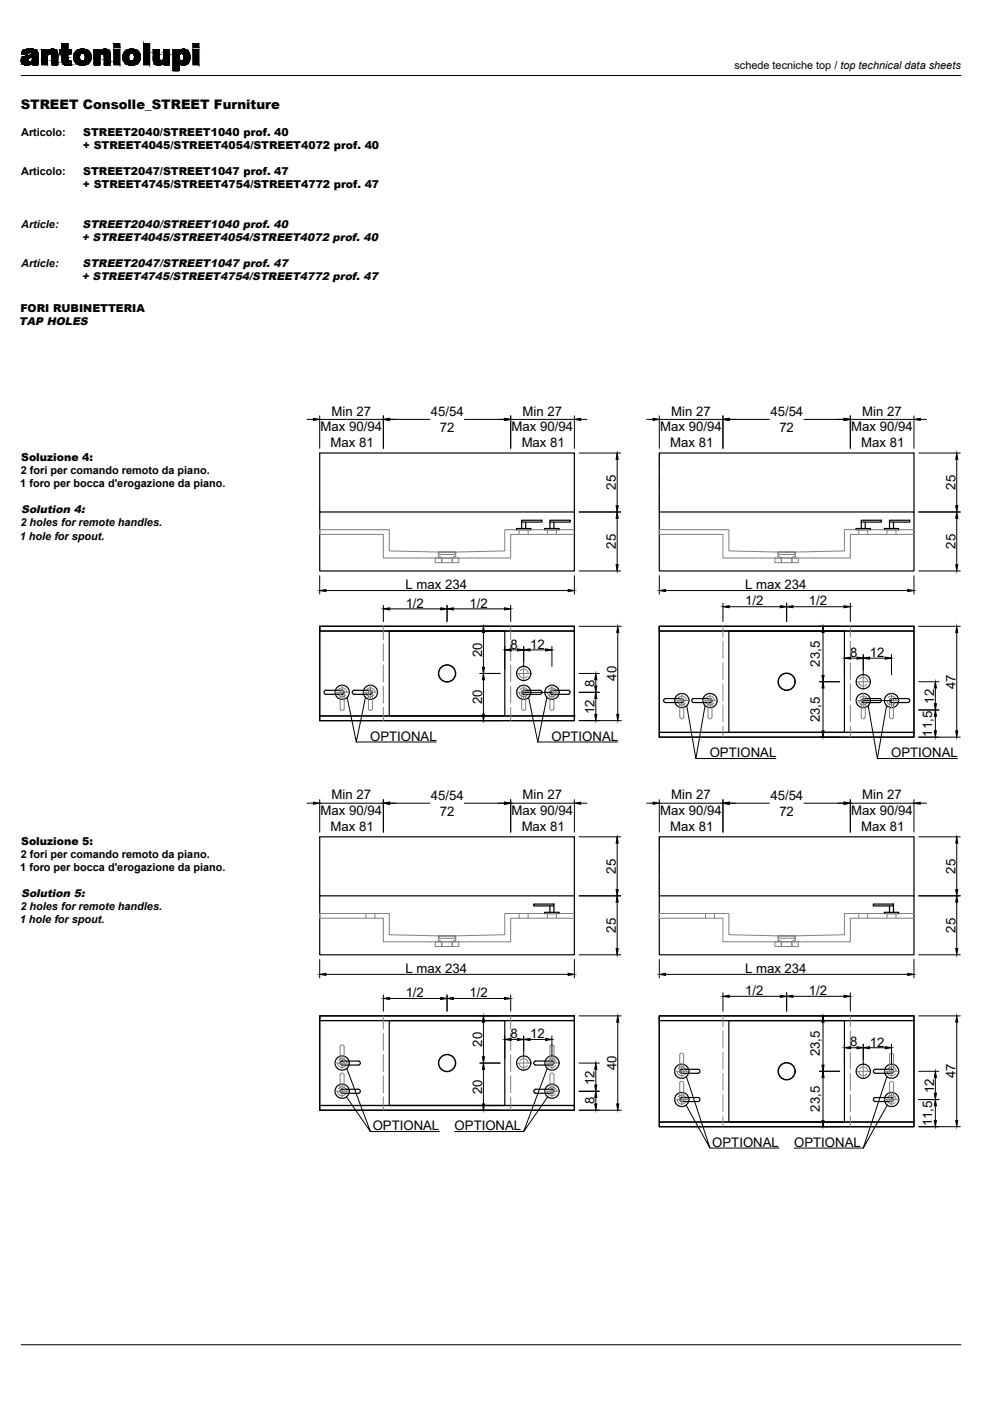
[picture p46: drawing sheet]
<svg xmlns="http://www.w3.org/2000/svg" width="210mm" height="297mm" viewBox="0 0 210 297" stroke-linecap="round" stroke-linejoin="round" font-family="sans-serif">
<defs><g id="words">
<g font-size="2.8">
<text x="4.4" y="23.2">STREET Consolle_STREET Furniture</text>
<text x="70.3" y="88.1">Min 27</text>
<text x="91.3" y="88.3">45/54</text>
<text x="110.8" y="88.1">Min 27</text>
<text x="142.3" y="88.1">Min 27</text>
<text x="163.3" y="88.3">45/54</text>
<text x="182.8" y="88.1">Min 27</text>
<text x="68" y="91.5">Max 90/94</text>
<text x="70.1" y="94.8">Max 81</text>
<text x="93.2" y="91.6">72</text>
<text x="108.5" y="91.5">Max 90/94</text>
<text x="110.6" y="94.8">Max 81</text>
<text x="140" y="91.5">Max 90/94</text>
<text x="142.1" y="94.8">Max 81</text>
<text x="165.2" y="91.6">72</text>
<text x="180.5" y="91.5">Max 90/94</text>
<text x="182.6" y="94.8">Max 81</text>
<text x="130.6" y="103.8" transform="rotate(-90 130.6 103.8)">25</text>
<text x="202.6" y="103.8" transform="rotate(-90 202.6 103.8)">25</text>
<text x="130.6" y="116.3" transform="rotate(-90 130.6 116.3)">25</text>
<text x="202.6" y="116.3" transform="rotate(-90 202.6 116.3)">25</text>
<text x="86" y="124.9">L max 234</text>
<text x="158" y="124.9">L max 234</text>
<text x="86" y="128.8">1/2</text>
<text x="99.5" y="128.8">1/2</text>
<text x="158" y="128.4">1/2</text>
<text x="171.5" y="128.4">1/2</text>
<text x="108.3" y="137.5">8</text>
<text x="112.4" y="137.5">12</text>
<text x="102.2" y="139.3" transform="rotate(-90 102.2 139.3)">20</text>
<text x="173.9" y="141.4" transform="rotate(-90 173.9 141.4)">23,5</text>
<text x="180.3" y="139.3">8</text>
<text x="184.4" y="139.3">12</text>
<text x="102.2" y="149.3" transform="rotate(-90 102.2 149.3)">20</text>
<text x="126" y="145.6" transform="rotate(-90 126 145.6)">8</text>
<text x="130.7" y="144.3" transform="rotate(-90 130.7 144.3)">40</text>
<text x="198.1" y="149.2" transform="rotate(-90 198.1 149.2)">12</text>
<text x="202.6" y="146" transform="rotate(-90 202.6 146)">47</text>
<text x="126.1" y="151.4" transform="rotate(-90 126.1 151.4)">12</text>
<text x="173.9" y="153.1" transform="rotate(-90 173.9 153.1)">23,5</text>
<text x="78.5" y="157">OPTIONAL</text>
<text x="116.9" y="157">OPTIONAL</text>
<text x="150.5" y="160.5">OPTIONAL</text>
<text x="189" y="160.5">OPTIONAL</text>
<text x="197.7" y="156.2" transform="rotate(-90 197.7 156.2)">11,5</text>
<text x="68" y="172.9">Max 90/94</text>
<text x="70.3" y="169.5">Min 27</text>
<text x="91.3" y="169.6">45/54</text>
<text x="93.2" y="173">72</text>
<text x="108.5" y="172.9">Max 90/94</text>
<text x="110.8" y="169.5">Min 27</text>
<text x="140" y="172.9">Max 90/94</text>
<text x="142.3" y="169.5">Min 27</text>
<text x="163.3" y="169.6">45/54</text>
<text x="165.2" y="173">72</text>
<text x="180.5" y="172.9">Max 90/94</text>
<text x="182.8" y="169.5">Min 27</text>
<text x="70.1" y="176.2">Max 81</text>
<text x="110.6" y="176.2">Max 81</text>
<text x="142.1" y="176.2">Max 81</text>
<text x="182.6" y="176.2">Max 81</text>
<text x="130.6" y="185.2" transform="rotate(-90 130.6 185.2)">25</text>
<text x="202.6" y="185.2" transform="rotate(-90 202.6 185.2)">25</text>
<text x="130.6" y="197.7" transform="rotate(-90 130.6 197.7)">25</text>
<text x="202.6" y="197.7" transform="rotate(-90 202.6 197.7)">25</text>
<text x="86" y="206.3">L max 234</text>
<text x="158" y="206.3">L max 234</text>
<text x="86" y="211.4">1/2</text>
<text x="99.5" y="211.4">1/2</text>
<text x="158" y="211">1/2</text>
<text x="171.5" y="211">1/2</text>
<text x="102.2" y="221.9" transform="rotate(-90 102.2 221.9)">20</text>
<text x="108.3" y="220.1">8</text>
<text x="112.4" y="220.1">12</text>
<text x="180.3" y="221.9">8</text>
<text x="184.4" y="221.9">12</text>
<text x="130.7" y="226.9" transform="rotate(-90 130.7 226.9)">40</text>
<text x="173.9" y="224" transform="rotate(-90 173.9 224)">23,5</text>
<text x="102.2" y="231.9" transform="rotate(-90 102.2 231.9)">20</text>
<text x="126.1" y="230" transform="rotate(-90 126.1 230)">12</text>
<text x="198.1" y="231.8" transform="rotate(-90 198.1 231.8)">12</text>
<text x="202.6" y="228.6" transform="rotate(-90 202.6 228.6)">47</text>
<text x="79" y="239.6">OPTIONAL</text>
<text x="96.4" y="239.6">OPTIONAL</text>
<text x="126" y="234.2" transform="rotate(-90 126 234.2)">8</text>
<text x="173.9" y="235.7" transform="rotate(-90 173.9 235.7)">23,5</text>
<text x="197.7" y="238.8" transform="rotate(-90 197.7 238.8)">11,5</text>
<text x="151" y="243.1">OPTIONAL</text>
<text x="168.4" y="243.1">OPTIONAL</text>
</g>
<g font-size="2.3">
<text x="155.7" y="14.7">schede tecniche top / top technical data sheets</text>
<text x="4.5" y="28.9">Articolo:</text>
<text x="17.6" y="28.9">STREET2040/STREET1040 prof. 40</text>
<text x="17.6" y="31.6">+ STREET4045/STREET4054/STREET4072 prof. 40</text>
<text x="4.5" y="37.2">Articolo:</text>
<text x="17.6" y="40">+ STREET4745/STREET4754/STREET4772 prof. 47</text>
<text x="17.6" y="37.2">STREET2047/STREET1047 prof. 47</text>
<text x="4.5" y="48.2">Article:</text>
<text x="17.3" y="51">+ STREET4045/STREET4054/STREET4072 prof. 40</text>
<text x="17.5" y="48.2">STREET2040/STREET1040 prof. 40</text>
<text x="4.5" y="56.6">Article:</text>
<text x="17.3" y="59.3">+ STREET4745/STREET4754/STREET4772 prof. 47</text>
<text x="17.5" y="56.6">STREET2047/STREET1047 prof. 47</text>
<text x="4" y="68.9">TAP HOLES</text>
<text x="4.3" y="66.1">FORI RUBINETTERIA</text>
<text x="4.4" y="100.5">2 fori per comando remoto da piano.</text>
<text x="4.5" y="97.7">Soluzione 4:</text>
<text x="4.3" y="103.3">1 foro per bocca d'erogazione da piano.</text>
<text x="4.3" y="111.6">2 holes for remote handles.</text>
<text x="4.5" y="108.8">Solution 4:</text>
<text x="4.2" y="114.4">1 hole for spout.</text>
<text x="4.5" y="179.1">Soluzione 5:</text>
<text x="4.3" y="184.7">1 foro per bocca d'erogazione da piano.</text>
<text x="4.4" y="181.9">2 fori per comando remoto da piano.</text>
<text x="4.5" y="190.2">Solution 5:</text>
<text x="4.2" y="195.8">1 hole for spout.</text>
<text x="4.3" y="193">2 holes for remote handles.</text>
</g>
</g></defs>
<!-- layer: Proiezioni -->
<g fill="none" stroke="#000" stroke-width=".25">
<path d="M67.8 108.5h54v12.6h-54zM67.8 108.5v-12.4h54v12.4M109.5 112.3v-.2h3v.2M110.6 110.3h4.3v.4h-4.3zM110.6 110.7v1.4M111.5 110.7v1.4M115.5 112.3v-.2h3v.2M116.6 110.3h4.3v.4h-4.3zM116.6 110.7v1.4M117.4 110.7v1.4M139.8 108.5h54v12.6h-54zM139.8 108.5v-12.4h54v12.4"/>
<path d="M181.5 112.3v-.2h3v.2M182.6 110.3h4.3v.4h-4.3zM182.6 110.7v1.4M183.5 110.7v1.4M187.5 112.3v-.2h3v.2M188.6 110.3h4.3v.4h-4.3zM188.6 110.7v1.4M189.4 110.7v1.4M67.8 132.8v19h54v-18h-54M67.8 132.8h54v1h-54zM67.8 132.8h54v20h-54zM82.5 133.8h24.5v18h-24.5z"/>
<path d="M139.8 132.8v22.5h54v-21.5h-54M139.8 132.8h54v1h-54zM139.8 132.8h54v23.5h-54zM154.5 133.8h24.5v21.5h-24.5zM67.8 151.8h54v1h-54zM68.9 146.4h3.7a.43 .43 0 0 1 .4 .4 .43 .43 0 0 1-.4 .4h-3.5a.43 .43 0 0 1-.4-.3 .43 .43 0 0 1 .2-.5zM74.9 146.4h3.6a.43 .43 0 0 1 .5 .4 .43 .43 0 0 1-.5 .4h-3.4a.43 .43 0 0 1-.4-.3 .43 .43 0 0 1 .2-.5zM110.7 146.6l.3-.2h3.5a.43 .43 0 0 1 .4 .4 .43 .43 0 0 1-.4 .4h-3.5a.43 .43 0 0 1-.3-.6zM116.7 146.6l.3-.2h3.5a.43 .43 0 0 1 .4 .4 .43 .43 0 0 1-.5 .4h-3.4a.43 .43 0 0 1-.3-.6zM139.8 155.3h54v1h-54zM140.8 148.3l.3-.2h3.5a.43 .43 0 0 1 .4 .4 .43 .43 0 0 1-.4 .5h-3.5a.43 .43 0 0 1-.3-.7zM146.7 148.3l.4-.2h3.4a.43 .43 0 0 1 .5 .4 .43 .43 0 0 1-.5 .5h-3.4a.43 .43 0 0 1-.4-.7z"/>
<path d="M182.7 148.3l.3-.2h3.5a.43 .43 0 0 1 .4 .4 .43 .43 0 0 1-.4 .5h-3.5a.43 .43 0 0 1-.3-.7zM188.7 148.3l.3-.2h3.5a.43 .43 0 0 1 .4 .4 .43 .43 0 0 1-.4 .5h-3.5a.43 .43 0 0 1-.3-.7zM67.8 189.9h54v12.5h-54zM67.8 189.9v-12.5h54v12.5M113.2 191.7h4.2v.4h-4.2zM115.5 193.7v-.3h3v.3M116.6 192.1v1.3M117.4 192.1v1.3M139.8 189.9h54v12.5h-54zM139.8 189.9v-12.5h54v12.5M185.2 191.7h4.2v.4h-4.2zM187.5 193.7v-.3h3v.3"/>
<path d="M188.6 192.1v1.3M189.4 192.1v1.3M67.8 215.4v19h54v-18h-54M67.8 215.4h54v1h-54zM67.8 215.4h54v20h-54zM82.5 216.4h24.5v18h-24.5zM139.8 215.4v22.5h54v-21.5h-54M139.8 215.4h54v1h-54zM139.8 215.4h54v23.5h-54zM154.5 216.4h24.5v21.5h-24.5zM67.8 234.4h54v1h-54zM72.5 225h3.5a.43 .43 0 0 1 .4 .4 .43 .43 0 0 1-.4 .4h-3.5"/>
<path d="M72.5 230.9h3.5a.43 .43 0 0 1 .4 .5 .43 .43 0 0 1-.4 .4h-3.5M72.5 225a.43 .43 0 0 0-.4 .4 .43 .43 0 0 0 .4 .4M72.5 230.9a.43 .43 0 0 0-.4 .5 .43 .43 0 0 0 .4 .4M113.2 225.2l.4-.2h3.4a.43 .43 0 0 1 .5 .4 .43 .43 0 0 1-.5 .4h-3.4a.43 .43 0 0 1-.4-.6zM113.2 231.1l.4-.2h3.4a.43 .43 0 0 1 .5 .5 .43 .43 0 0 1-.5 .4h-3.4a.43 .43 0 0 1-.4-.7zM139.8 237.9h54v1h-54zM144.2 226.9l.3-.2h3.5a.43 .43 0 0 1 .4 .4 .43 .43 0 0 1-.4 .5h-3.5a.43 .43 0 0 1-.3-.7zM144.2 232.9l.3-.2h3.5a.43 .43 0 0 1 .4 .4 .43 .43 0 0 1-.4 .4h-3.5a.43 .43 0 0 1-.3-.6zM185.2 226.9l.4-.2h3.4a.43 .43 0 0 1 .5 .4 .43 .43 0 0 1-.5 .5h-3.4a.43 .43 0 0 1-.4-.7zM185.2 232.9l.4-.2h3.4a.43 .43 0 0 1 .5 .4 .43 .43 0 0 1-.5 .4h-3.4a.43 .43 0 0 1-.4-.6z"/>
<circle cx="72.6" cy="146.8" r="1.51"/>
<circle cx="78.5" cy="146.8" r="1.51"/>
<circle cx="111" cy="146.8" r="1.51"/>
<circle cx="111" cy="142.8" r="1.51"/>
<circle cx="117" cy="146.8" r="1.51"/>
<circle cx="144.6" cy="148.5" r="1.51"/>
<circle cx="150.5" cy="148.5" r="1.51"/>
<circle cx="183" cy="144.5" r="1.51"/>
<circle cx="183" cy="148.5" r="1.51"/>
<circle cx="189" cy="148.5" r="1.51"/>
<circle cx="72.5" cy="225.4" r="1.51"/>
<circle cx="72.5" cy="231.4" r="1.51"/>
<circle cx="111" cy="225.4" r="1.51"/>
<circle cx="117" cy="225.4" r="1.51"/>
<circle cx="117" cy="231.4" r="1.51"/>
<circle cx="144.5" cy="227.1" r="1.51"/>
<circle cx="144.5" cy="233.1" r="1.51"/>
<circle cx="183" cy="227.1" r="1.51"/>
<circle cx="189" cy="233.1" r="1.51"/>
<circle cx="189" cy="227.1" r="1.51"/>
</g>
<!-- layer: 8 -->
<g fill="none" stroke="#808080" stroke-width=".21">
<path d="M139.8 96.1v3.5M67.8 113.3h13.5v5h27v-5h13.5M92.3 118.3h1.4v1h-1.4zM93.1 117h3.4v.6h-3.4zM93.7 118.3v1h2.2v-1h-2.2l-.7-.4-.1-.9h3.7v.9l-.7 .4M95.9 118.3h1.4v1h-1.4zM109.5 112.3h3M109.7 112.3h2.6M110.1 112.3v1M112 112.3v1M115.5 112.3h3M115.7 112.3h2.6"/>
<path d="M116.1 112.3v1M118 112.3v1M121.8 112.3h-14.8v4.5l-10.4 .2-14.1-.2v-4.5h-14.7v1M139.8 100.5v3.6M139.8 105v3.5M164.3 118.3h1.4v1h-1.4zM165.1 117h3.4v.6h-3.4zM165.7 118.3v1h2.2v-1h-2.2l-.8-.4v-.9h3.7v.9l-.7 .4M167.9 118.3h1.4v1h-1.4zM181.5 112.3h3M181.7 112.3h2.6M182.1 112.3v1"/>
<path d="M184 112.3v1M187.5 112.3h3M187.7 112.3h2.6M188.1 112.3v1M190 112.3v1M193.8 112.3h-14.8v4.5l-10.4 .2-14.1-.2v-4.5h-14.7v1h13.5v5h27v-5h13.5M81.3 132.8v2.8M81.3 136.5v3.6M108.3 132.8v2.8M108.3 136.5v3.6M153.3 132.8v2.3M153.3 136v3.6"/>
<path d="M180.3 132.8v2.3M180.3 136v3.6M71 146.8h3.1M71.6 146.8a.94 .94 0 0 0 .7 .9 .94 .94 0 0 0 1-.4M71.8 146.2a.95 .95 0 0 1 1-.3 .95 .95 0 0 1 .7 .9M72.3 146.4a.43 .43 0 0 1 .7 .4v3.4a.43 .43 0 0 1-.4 .4 .43 .43 0 0 1-.5-.4v-3.4zM72.5 145.3v3M77 146.8h3M77.6 146.8a.95 .95 0 0 0 .7 .9 .95 .95 0 0 0 1-.4M77.8 146.2a.95 .95 0 0 1 1-.3 .95 .95 0 0 1 .7 .9M78.3 146.4a.43 .43 0 0 1 .7 .4v3.4a.43 .43 0 0 1-.5 .4 .43 .43 0 0 1-.4-.4v-3.4zM78.5 145.3v3"/>
<path d="M81.3 141v3.6M81.3 145.5v3.6M81.3 150v2.8M108.3 141v3.6M108.3 145.5v3.6M108.3 150v2.8M109.5 142.8h3M109.5 146.8h3M110.1 142.8a.94 .94 0 0 0 .6 .9 .94 .94 0 0 0 1.1-.4M110.1 146.8a.94 .94 0 0 0 .6 .9 .94 .94 0 0 0 1.1-.4M110.3 142.2a.95 .95 0 0 1 1-.3 .95 .95 0 0 1 .7 .9M110.3 146.2a.95 .95 0 0 1 1-.3 .95 .95 0 0 1 .7 .9"/>
<path d="M110.7 146.6a.43 .43 0 0 1 .4-.2 .43 .43 0 0 1 .4 .4v3.4a.43 .43 0 0 1-.5 .4 .43 .43 0 0 1-.4-.4zM111 141.3v3M111 145.3v3M115.5 146.8h3M116.1 146.8a.94 .94 0 0 0 .6 .9 .94 .94 0 0 0 1.1-.4M116.2 146.2a.94 .94 0 0 1 1.1-.3 .94 .94 0 0 1 .7 .9M116.7 146.6a.43 .43 0 0 1 .4-.2 .43 .43 0 0 1 .4 .4v3.4a.43 .43 0 0 1-.5 .4 .43 .43 0 0 1-.4-.4zM117 145.3v3M143 148.5h3.1M143.6 148.5a.94 .94 0 0 0 .7 .9 .94 .94 0 0 0 1-.3M143.8 148a.94 .94 0 0 1 1-.4 .94 .94 0 0 1 .7 .9M144.2 148.3a.43 .43 0 0 1 .5-.2 .43 .43 0 0 1 .3 .4v3.5a.43 .43 0 0 1-.4 .4 .43 .43 0 0 1-.5-.4z"/>
<path d="M144.6 147v3M149 148.5h3M149.6 148.5a.94 .94 0 0 0 .7 .9 .94 .94 0 0 0 1-.3M149.8 148a.95 .95 0 0 1 1-.4 .95 .95 0 0 1 .7 .9M150.2 148.3a.43 .43 0 0 1 .5-.2 .43 .43 0 0 1 .3 .4v3.5a.43 .43 0 0 1-.5 .4 .43 .43 0 0 1-.4-.4zM150.5 147v3M153.3 140.5v3.6M153.3 145v3.6M153.3 149.5v3.6M153.3 154v2.3M180.3 140.5v3.6M180.3 145v3.6"/>
<path d="M180.3 149.5v3.6M180.3 154v2.3M181.5 144.5h3M181.5 148.5h3M182.1 144.5a.94 .94 0 0 0 .6 .9 .94 .94 0 0 0 1.1-.3M182.1 148.5a.94 .94 0 0 0 .6 .9 .94 .94 0 0 0 1.1-.3M182.3 144a.94 .94 0 0 1 1-.4 .94 .94 0 0 1 .7 .9M182.3 148a.94 .94 0 0 1 1-.4 .94 .94 0 0 1 .7 .9M182.7 148.3a.43 .43 0 0 1 .4-.2 .43 .43 0 0 1 .4 .4v3.5a.43 .43 0 0 1-.5 .4 .43 .43 0 0 1-.4-.4zM183 143v3M183 147v3M187.5 148.5h3"/>
<path d="M188.1 148.5a.94 .94 0 0 0 .6 .9 .94 .94 0 0 0 1.1-.3M188.2 148a.95 .95 0 0 1 1.1-.4 .95 .95 0 0 1 .7 .9M188.7 148.3a.43 .43 0 0 1 .4-.2 .43 .43 0 0 1 .4 .4v3.5a.43 .43 0 0 1-.5 .4 .43 .43 0 0 1-.4-.4zM189 147v3M139.8 177.4v3.6M67.8 194.7h13.5v5h27v-5h13.5M77.6 193.7v1M79.5 193.7v1M92.3 199.7h1.4v1h-1.4zM93.1 198.4h3.4v.5h-3.4zM93.7 199.7v1h2.2v-1h-2.2l-.7-.4-.1-.9h3.7v.9l-.7 .4M95.9 199.7h1.4v1h-1.4z"/>
<path d="M110.1 193.7v1M112 193.7v1M115.5 193.7h3M115.7 193.7h2.6M116.1 193.7v1M118 193.7v1M121.8 193.7h-14.8v4.5l-10.4 .2-14.1-.2v-4.5h-14.7v1M139.8 181.9v3.6M139.8 186.4v3.5M149.6 193.7v1M151.5 193.7v1M164.3 199.7h1.4v1h-1.4z"/>
<path d="M165.1 198.4h3.4v.5h-3.4zM165.7 199.7v1h2.2v-1h-2.2l-.8-.4v-.9h3.7v.9l-.7 .4M167.9 199.7h1.4v1h-1.4zM182.1 193.7v1M184 193.7v1M187.5 193.7h3M187.7 193.7h2.6M188.1 193.7v1M190 193.7v1M193.8 193.7h-14.8v4.5l-10.4 .2-14.1-.2v-4.5h-14.7v1h13.5v5h27v-5h13.5M81.3 215.4v2.8M81.3 219.1v3.6"/>
<path d="M108.3 215.4v2.8M108.3 219.1v3.6M153.3 215.4v2.3M153.3 218.6v3.6M180.3 215.4v2.3M180.3 218.6v3.6M71 225.4h3M71 231.4h3M71.6 225.4a.94 .94 0 0 0 .6 .9 .94 .94 0 0 0 1.1-.4M71.6 231.4a.94 .94 0 0 0 .6 .9 .94 .94 0 0 0 1.1-.4M71.8 224.8a.94 .94 0 0 1 1-.3 .94 .94 0 0 1 .7 .9M71.8 230.8a.94 .94 0 0 1 1-.3 .94 .94 0 0 1 .7 .9"/>
<path d="M72.1 222v3.4M72.1 227.9v3.5M72.1 225.4a.43 .43 0 0 0 .4 .4 .43 .43 0 0 0 .5-.4M72.1 221.9a.43 .43 0 0 1 .4-.4 .43 .43 0 0 1 .5 .4M72.1 231.4a.43 .43 0 0 0 .4 .4 .43 .43 0 0 0 .5-.4M72.1 227.9a.43 .43 0 0 1 .4-.4 .43 .43 0 0 1 .5 .4M72.5 223.9v3M72.5 229.9v3M73 222v3.4M73 227.9v3.5M81.3 223.6v3.6M81.3 228.1v3.6"/>
<path d="M81.3 232.6v2.8M108.3 223.6v3.6M108.3 228.1v3.6M108.3 232.6v2.8M109.5 225.4h3M110.1 225.4a.94 .94 0 0 0 .6 .9 .94 .94 0 0 0 1.1-.4M110.3 224.8a.95 .95 0 0 1 1-.3 .95 .95 0 0 1 .7 .9M111 223.9v3M115.5 225.4h3M115.5 231.4h3M116.1 225.4a.94 .94 0 0 0 .6 .9 .94 .94 0 0 0 1.1-.4M116.1 231.4a.94 .94 0 0 0 .6 .9 .94 .94 0 0 0 1.1-.4"/>
<path d="M116.3 224.8a.95 .95 0 0 1 1-.3 .95 .95 0 0 1 .7 .9M116.3 230.8a.95 .95 0 0 1 1-.3 .95 .95 0 0 1 .7 .9M116.7 221.7a.42 .42 0 0 1 .4-.2 .42 .42 0 0 1 .4 .5v3.4a.43 .43 0 0 1-.5 .4 .43 .43 0 0 1-.4-.4zM116.7 227.7a.42 .42 0 0 1 .4-.2 .42 .42 0 0 1 .4 .4v3.5a.43 .43 0 0 1-.5 .4 .43 .43 0 0 1-.4-.4zM117 223.9v3M117 229.9v3M143 227.1h3M143 233.1h3M143.6 227.1a.94 .94 0 0 0 .7 .9 .94 .94 0 0 0 1-.3M143.6 233.1a.94 .94 0 0 0 .6 .9 .94 .94 0 0 0 1.1-.3M143.8 226.6a.95 .95 0 0 1 1-.4 .95 .95 0 0 1 .7 .9M143.8 232.6a.95 .95 0 0 1 1-.4 .95 .95 0 0 1 .7 .9"/>
<path d="M144.2 223.5a.42 .42 0 0 1 .5-.2 .42 .42 0 0 1 .3 .4v3.4a.43 .43 0 0 1-.5 .5 .43 .43 0 0 1-.4-.5zM144.2 229.5a.42 .42 0 0 1 .5-.2 .42 .42 0 0 1 .3 .4v3.4a.43 .43 0 0 1-.5 .4 .43 .43 0 0 1-.4-.4zM144.5 225.6v3M144.5 231.6v3M153.3 223.1v3.6M153.3 227.6v3.6M153.3 232.1v3.6M153.3 236.6v2.3M180.3 223.1v3.6M180.3 227.6v3.6M180.3 232.1v3.6M180.3 236.6v2.3"/>
<path d="M181.5 227.1h3M182.1 227.1a.94 .94 0 0 0 .6 .9 .94 .94 0 0 0 1.1-.3M182.3 226.6a.94 .94 0 0 1 1-.4 .94 .94 0 0 1 .7 .9M183 225.6v3M187.5 227.1h3M187.5 233.1h3M188.1 227.1a.95 .95 0 0 0 .7 .9 .95 .95 0 0 0 1-.3M188.1 233.1a.95 .95 0 0 0 .6 .9 .95 .95 0 0 0 1.1-.3M188.3 226.6a.94 .94 0 0 1 1-.4 .94 .94 0 0 1 .7 .9M188.3 232.6a.94 .94 0 0 1 1-.4 .94 .94 0 0 1 .7 .9M189 225.6v3M189 231.6v3"/>
<path d="M189.5 223.7v3.4M189.5 229.7v3.4M189.5 223.7a.43 .43 0 0 0-.5-.4 .43 .43 0 0 0-.4 .4v3.4a.43 .43 0 0 0 .4 .5 .43 .43 0 0 0 .5-.5M189.5 229.7a.43 .43 0 0 0-.5-.4 .43 .43 0 0 0-.4 .4v3.4a.43 .43 0 0 0 .4 .4 .43 .43 0 0 0 .5-.4"/>
</g>
<!-- layer: RETINI -->
<g fill="none" stroke="#000" stroke-width=".21">
<circle cx="94.8" cy="142.8" r="1.85"/>
<circle cx="94.8" cy="142.8" r="1.75"/>
<circle cx="166.8" cy="144.5" r="1.85"/>
<circle cx="166.8" cy="144.5" r="1.75"/>
<circle cx="94.8" cy="225.4" r="1.85"/>
<circle cx="94.8" cy="225.4" r="1.75"/>
<circle cx="166.8" cy="227.1" r="1.85"/>
<circle cx="166.8" cy="227.1" r="1.75"/>
</g>
<!-- layer: quote -->
<g fill="none" stroke="#000" stroke-width=".21">
<path d="M65.1 88.9h1.4M67.8 88.9h13.5M67.8 88.2v6.9M81.3 88.2v6.9M82.6 88.9h8.5M98.4 88.9h8.6M108.3 88.2v6.9M108.3 88.9h13.5M121.8 88.2v6.9M122.8 96.1h8.8M123.1 88.9h1.3M130.9 97.4v9.8"/>
<path d="M137.1 88.9h1.4M139.8 88.9h13.5M139.8 88.2v6.9M153.3 88.2v6.9M154.6 88.9h8.5M170.4 88.9h8.6M180.3 88.9h13.5M180.3 88.2v6.9M193.8 88.2v6.9M194.8 96.1h8.8M195.1 88.9h1.3M202.9 97.4v9.8"/>
<path d="M122.8 108.5h8.8M130.9 109.9v9.8M194.8 108.5h8.8M202.9 109.9v9.8M67.8 122.1v3.9M69.1 125.2h51.3M81.3 128.3v3.5M82.6 129.1h10.9M94.8 128.3v3.5M96.1 129.1h10.9M101.7 132.8h4.3M102.5 134.1v7.4"/>
<path d="M107 137v4.8M108.3 128.3v3.5M108.4 137.8h1.3M111 137v4.3M112.4 137.8h3.3M117 137v4.3M121.8 122.1v3.9M122.8 121.1h8.8M122.8 132.8h8.9M131 134.1v17.4M139.8 122.1v3.9M141.1 125.2h51.4"/>
<path d="M153.3 127.9v3.9M154.6 128.6h10.8M166.8 127.9v3.9M168.1 128.6h10.9M173.7 132.8h4.3M174.5 134.1v9.1M179 138.8v4.7M180.3 127.9v3.9M180.4 139.5h1.3M183 138.8v4.3M184.4 139.5h3.3M189 138.8v4.3"/>
<path d="M193.8 122.1v3.9M194.8 121.1h8.8M194.8 132.8h8.8M202.9 134.1v20.9M73.6 147.9l1.9 9.4 2-9.4M75.5 157.3h17M101.7 152.8h4.3M101.7 142.8h4.3M102.5 144.1v7.4M111 146.8h6M112.1 147.9l1.9 9.4M114 157.3h17"/>
<path d="M116 147.9l-2 9.4M122.8 152.8h8.9M122.8 146.8h4.3M122.8 142.8h4.3M126.3 144.1v1.4M126.3 148.1v3.4M145.6 149.6l1.9 11.2 2-11.2M173.7 156.3h4.3M173.7 144.5h4.3M174.5 145.9v9.1M183 148.5h6M184.1 149.6l1.9 11.2"/>
<path d="M188 149.6l-2 11.2M194.8 156.3h8.8M194.8 144.5h4.3M194.8 150.5h4.3M198.3 145.9v3.3M198.3 151.9v3.1M65.1 170.3h1.4M67.8 169.5v6.9M67.8 170.3h13.5M81.3 169.5v6.9M82.6 170.3h8.5M98.4 170.3h8.6"/>
<path d="M108.3 169.5v6.9M108.3 170.3h13.5M121.8 169.5v6.9M122.8 177.4h8.8M123.1 170.3h1.3M130.9 178.8v9.8M137.1 170.3h1.4M139.8 170.3h13.5M139.8 169.5v6.9M147.5 160.8h17M153.3 169.5v6.9M154.6 170.3h8.5"/>
<path d="M170.4 170.3h8.6M180.3 170.3h13.5M180.3 169.5v6.9M186 160.8h17M193.8 169.5v6.9M194.8 177.4h8.8M195.1 170.3h1.3M202.9 178.8v9.8M122.8 189.9h8.8M130.9 191.3v9.8M194.8 189.9h8.8M202.9 191.3v9.8"/>
<path d="M67.8 203.4v3.9M69.1 206.6h51.3M81.3 210.9v3.5M82.6 211.7h10.9M94.8 210.9v3.5M96.1 211.7h10.9M101.7 215.4h4.3M102.5 216.7v7.4M107 219.6v4.8M108.3 210.9v3.5M111 219.6v4.3M117 219.6v4.3"/>
<path d="M121.8 203.4v3.9M122.8 215.4h8.9M122.8 202.4h8.8M131 216.7v17.4M139.8 203.4v3.9M141.1 206.6h51.4M153.3 210.5v3.9M154.6 211.2h10.8M166.8 210.5v3.9M168.1 211.2h10.9M173.7 215.4h4.3M174.5 216.7v9.1"/>
<path d="M180.3 210.5v3.9M193.8 203.4v3.9M194.8 215.4h8.8M194.8 202.4h8.8M202.9 216.7v20.9M73.5 226.5l5 13.4-5.1-7.3M78.5 239.9h14.7M96.4 239.9h14.6M101.7 235.4h4.3M101.7 225.4h4.3M102.5 226.7v7.4M108.4 220.4h1.3"/>
<path d="M112.4 220.4h3.3M116 226.5l-5 13.4 5.1-7.3M122.8 235.4h8.9M122.8 225.4h4.3M122.8 231.4h4.3M126.3 226.7v3.3M126.3 232.7v1.4M145.5 228.3l5 15.1-5-9.1M173.7 238.9h4.3M173.7 227.1h4.3M174.5 228.5v9.1M179 221.4v4.7"/>
<path d="M180.4 222.1h1.3M183 221.4v4.3M184.4 222.1h3.3M188 228.3l-5 15.1 5.1-9.1M189 221.4v4.3M194.8 238.9h8.8M194.8 227.1h4.3M194.8 233.1h4.3M198.3 228.5v3.3M198.3 234.5v3.1M150.5 243.4h14.7M168.4 243.4h14.6"/>
</g>
<g fill="#000" stroke="#000" stroke-width=".21">
<path d="M66.5 88.7l1.3 .2-1.3 .2zM81.3 88.9l1.3-.2v.4zM107 88.7l1.3 .2-1.3 .2zM121.8 88.9l1.3-.2v.4zM130.9 96.1l.2 1.3h-.5zM138.5 88.7l1.3 .2-1.3 .2zM153.3 88.9l1.3-.2v.4zM179 88.7l1.3 .2-1.3 .2zM193.8 88.9l1.3-.2v.4zM202.9 96.1l.2 1.3h-.5zM130.9 108.5l.2 1.4h-.5zM130.6 119.7h.5l-.2 1.4z"/>
<path d="M130.6 107.2h.5l-.2 1.3zM202.9 108.5l.2 1.4h-.5zM202.6 119.7h.5l-.2 1.4zM202.6 107.2h.5l-.2 1.3zM67.8 125.2l1.3-.2v.4zM81.3 129.1l1.3-.2v.4zM93.5 128.9l1.3 .2-1.3 .2zM94.8 129.1l1.3-.2v.4zM102.5 132.8l.2 1.3h-.4zM107 128.9l1.3 .2-1.3 .2zM107 137.8l1.4-.2v.4zM109.7 137.6l1.3 .2-1.3 .2z"/>
<path d="M111 137.8l1.4-.2v.4zM115.7 137.6l1.3 .2-1.3 .2zM120.4 125l1.4 .2-1.4 .2zM131 132.8l.2 1.3h-.4zM139.8 125.2l1.3-.2v.4zM153.3 128.6l1.3-.2v.5zM165.4 128.4l1.4 .2-1.4 .3zM166.8 128.6l1.3-.2v.5zM174.5 132.8l.2 1.3h-.4zM179 128.4l1.3 .2-1.3 .3zM179 139.5l1.4-.2v.5zM181.7 139.3l1.3 .2-1.3 .3z"/>
<path d="M183 139.5l1.4-.2v.5zM187.7 139.3l1.3 .2-1.3 .3zM192.5 125l1.3 .2-1.3 .2zM202.9 132.8l.2 1.3h-.5zM102.3 141.5h.4l-.2 1.3zM102.5 142.8l.2 1.3h-.4zM102.3 151.5h.4l-.2 1.3zM126.3 142.8l.2 1.3h-.4zM126.1 145.5h.4l-.2 1.3zM126.3 146.8l.2 1.3h-.4zM126.1 151.5h.4l-.2 1.3zM130.8 151.5h.4l-.2 1.3z"/>
<path d="M174.3 143.2h.4l-.2 1.3zM174.5 144.5l.2 1.4h-.4zM174.3 155h.4l-.2 1.3zM198.3 144.5l.2 1.4h-.4zM198.1 149.2h.4l-.2 1.3zM198.3 150.5l.2 1.4h-.4zM198.1 155h.4l-.2 1.3zM202.6 155h.5l-.2 1.3zM66.5 170.1l1.3 .2-1.3 .2zM81.3 170.3l1.3-.2v.4zM107 170.1l1.3 .2-1.3 .2zM121.8 170.3l1.3-.2v.4z"/>
<path d="M130.9 177.4l.2 1.4h-.5zM138.5 170.1l1.3 .2-1.3 .2zM153.3 170.3l1.3-.2v.4zM179 170.1l1.3 .2-1.3 .2zM193.8 170.3l1.3-.2v.4zM202.9 177.4l.2 1.4h-.5zM130.9 189.9l.2 1.4h-.5zM130.6 188.6h.5l-.2 1.3zM202.9 189.9l.2 1.4h-.5zM202.6 188.6h.5l-.2 1.3zM67.8 206.6l1.3-.2v.4zM81.3 211.7l1.3-.2v.4z"/>
<path d="M93.5 211.5l1.3 .2-1.3 .2zM94.8 211.7l1.3-.2v.4zM102.5 215.4l.2 1.3h-.4zM107 211.5l1.3 .2-1.3 .2zM120.4 206.4l1.4 .2-1.4 .2zM130.6 201.1h.5l-.2 1.3zM131 215.4l.2 1.3h-.4zM139.8 206.6l1.3-.2v.4zM153.3 211.2l1.3-.2v.5zM165.4 211l1.4 .2-1.4 .3zM166.8 211.2l1.3-.2v.5zM174.5 215.4l.2 1.3h-.4z"/>
<path d="M179 211l1.3 .2-1.3 .3zM192.5 206.4l1.3 .2-1.3 .2zM202.6 201.1h.5l-.2 1.3zM202.9 215.4l.2 1.3h-.5zM102.3 224.1h.4l-.2 1.3zM102.5 225.4l.2 1.3h-.4zM102.3 234.1h.4l-.2 1.3zM107 220.4l1.4-.2v.4zM109.7 220.2l1.3 .2-1.3 .2zM111 220.4l1.4-.2v.4zM115.7 220.2l1.3 .2-1.3 .2zM126.3 225.4l.2 1.3h-.4z"/>
<path d="M126.1 230h.4l-.2 1.4zM126.3 231.4l.2 1.3h-.4zM126.1 234.1h.4l-.2 1.3zM130.8 234.1h.4l-.2 1.3zM174.3 225.8h.4l-.2 1.3zM174.5 227.1l.2 1.4h-.4zM174.3 237.6h.4l-.2 1.3zM179 222.1l1.4-.2v.5zM181.7 221.9l1.3 .2-1.3 .3zM183 222.1l1.4-.2v.5zM187.7 221.9l1.3 .2-1.3 .3zM198.3 227.1l.2 1.4h-.4z"/>
<path d="M198.1 231.8h.4l-.2 1.3zM198.3 233.1l.2 1.4h-.4zM198.1 237.6h.4l-.2 1.3zM202.6 237.6h.5l-.2 1.3z"/>
</g>
<!-- layer: 0 -->
<path d="M121.8 151.8h.1" fill="none" stroke="#000" stroke-width=".21"/>
<!-- layer: Impostazione -->
<g fill="#000" stroke="#000" stroke-width=".21">
<path d="M4.6 11.5h1.2zM5 11.5h.8zM5.4 11.5h.4zM5.5 13.8h.4zM5.7 11.5h.1zM6.2 10.4h.3zM6.3 11.7h1.8zM6.5 13.1h1.6zM11 10.4h.3zM14.1 13.9h.6zM17.3 13.8h.4zM17.3 10.4h.4z"/>
<path d="M22.1 11.7h1.3zM22.2 10.4h.2zM27.7 13.8h.4zM27.7 10.4h.4zM33.5 13.8h.3zM38.8 13.8h.3zM38.8 10.4h.3z"/>
<path d="M5.5 13.8h.3zM5.5 13.8h.3z"/>
<path d="M4.6 11.5h1.2zM4.6 11.5h1.2zM4.6 11.5h1.2z"/>
<path d="M4.7 11.5h1.1zM4.7 11.5h1.1z"/>
<path d="M4.8 11.5h1zM4.8 11.5h1zM5 11.5h.8z"/>
<path d="M5.2 11.5h.6zM5.2 11.5h.6zM5.4 11.5h.4z"/>
<path d="M5.6 11.5h.2zM5.6 11.5h.2zM5.7 11.5h.1z"/>
<path d="M4.6 11.4h1.2zM4.6 11.4l1.2 .1zM4.6 11.5h1.2z"/>
<path d="M4.6 11.4h1.3zM4.6 11.4h1.2z"/>
<path d="M4.6 11.3h1.3zM4.6 11.3l1.3 .1z"/>
<path d="M4.5 12.7l1.4 .1zM4.5 12.7l1.4 .1z"/>
<path d="M4.5 12.6l1.4 .1zM4.5 12.6l1.4 .1z"/>
<path d="M4.5 12.7h1.4zM4.5 12.7h1.4z"/>
<path d="M4.5 12.8l1.4 .1zM4.5 12.8l1.4 .1z"/>
<path d="M4.5 12.5h1.4zM4.5 12.5l1.4 .1z"/>
<path d="M4.5 12.5h1.4zM4.5 12.5h1.4z"/>
<path d="M4.5 12.9h1.4zM4.5 12.9h1.4z"/>
<path d="M4.5 12.9l1.5 .1zM4.5 12.9l1.5 .1z"/>
<path d="M5.4 13.8h.5zM5.4 13.8h.5z"/>
<path d="M4.6 12.5h1.4zM4.6 12.5h1.3z"/>
<path d="M4.7 11.2h1.3zM4.7 11.2l1.2 .1z"/>
<path d="M4.5 13h1.5zM4.5 13h1.5z"/>
<path d="M4.6 12.4h1.4zM4.6 12.4l1.4 .1z"/>
<path d="M4.6 12.4h1.4zM4.6 12.4h1.4z"/>
<path d="M4.5 13h1.6zM4.5 13h1.6z"/>
<path d="M4.6 12.4h1.4zM4.6 12.4h1.4z"/>
<path d="M4.7 11.2h1.4zM4.7 11.2h1.3z"/>
<path d="M4.5 13l1.6 .1zM4.5 13l1.6 .1z"/>
<path d="M5.3 13.8h.8zM5.3 13.8h.6z"/>
<path d="M4.7 11.2h1.4zM4.7 11.2h1.4z"/>
<path d="M4.5 13.1h1.7zM4.5 13.1h1.7z"/>
<path d="M5.3 13.8h.8zM5.3 13.8h.8z"/>
<path d="M4.7 12.3h1.4zM4.7 12.3l1.3 .1z"/>
<path d="M4.7 11.2h1.5zM4.7 11.2h1.4z"/>
<path d="M4.5 13.1h1.8zM4.5 13.1h1.8z"/>
<path d="M4.7 12.3h1.5zM4.7 12.3h1.4z"/>
<path d="M4.7 12.3h1.5zM4.7 12.3h1.5z"/>
<path d="M5.2 13.7h1zM5.2 13.7l.9 .1z"/>
<path d="M4.5 13.1h1.8zM4.5 13.1h1.8z"/>
<path d="M5.1 13.7h1.2zM5.1 13.7h1.1z"/>
<path d="M4.7 12.2h1.6zM4.7 12.3h1.5z"/>
<path d="M4.7 11.2h1.6zM4.7 11.2h1.5z"/>
<path d="M5 13.7h1.3zM5 13.7h1.3z"/>
<path d="M4.8 12.2h1.6zM4.8 12.2h1.5z"/>
<path d="M4.7 11.1h1.7zM4.7 11.1l1.6 .1z"/>
<path d="M5 13.7h1.4zM5 13.7h1.3z"/>
<path d="M4.8 12.2h1.7zM4.8 12.2h1.7z"/>
<path d="M4.8 12.2h1.7zM4.8 12.2h1.6z"/>
<path d="M5 13.6h1.5zM5 13.6l1.4 .1z"/>
<path d="M4.8 12.2h1.7zM4.8 12.2h1.7z"/>
<path d="M6.2 10.4h.5zM5.9 10.4h.8z"/>
<path d="M4.9 13.6h1.6zM4.9 13.6h1.6z"/>
<path d="M4.9 13.6h1.7zM4.9 13.6h1.6z"/>
<path d="M4.8 12.1h1.8zM4.8 12.1h1.8z"/>
<path d="M4.8 12.1h1.8zM4.8 12.2h1.7z"/>
<path d="M4.8 13.5h1.8zM4.8 13.5l1.8 .1z"/>
<path d="M4.8 13.5h1.9zM4.8 13.5h1.8z"/>
<path d="M4.9 12.1h1.8zM4.8 12.1h1.8z"/>
<path d="M5.9 10.4h.9zM5.9 10.4h.9z"/>
<path d="M4.7 13.5h2.1zM4.7 13.5h2z"/>
<path d="M5.9 10.4h1.1zM5.7 10.4h1.3z"/>
<path d="M4.9 12.1h1.9zM4.9 12.1h1.8z"/>
<path d="M4.9 12.1h1.9zM4.9 12.1h1.9z"/>
<path d="M5 12.1h1.8zM4.9 12.1h1.9z"/>
<path d="M4.7 13.4h2.2zM4.7 13.4l2.1 .1z"/>
<path d="M6.9 12.1h1.2zM6.9 12.1h1.2z"/>
<path d="M5 12.1h1.9zM5 12.1h1.8z"/>
<path d="M5.7 10.4l1.4 .1zM5.6 10.5h1.5z"/>
<path d="M5.6 10.5h1.6zM5.6 10.5h1.6z"/>
<path d="M5.6 10.5h1.6zM5.5 10.5h1.7z"/>
<path d="M5.5 10.5h1.8zM5.4 10.5h1.9z"/>
<path d="M5.4 10.5h2zM5.3 10.5h2.1z"/>
<path d="M5.3 10.5l2.2 .1zM5.2 10.6h2.3z"/>
<path d="M5.2 10.6h2.3zM5.2 10.6h2.3z"/>
<path d="M5.2 10.6h2.3zM5.1 10.6h2.4z"/>
<path d="M5.1 10.6h2.5zM5.1 10.6h2.5z"/>
<path d="M5.1 10.6l2.6 .1zM5 10.7h2.7z"/>
<path d="M5 10.7h2.7zM5 10.7h2.7z"/>
<path d="M5 10.7h2.7zM4.9 10.7h2.8z"/>
<path d="M4.9 10.7l2.9 .1zM4.9 10.8h2.9z"/>
<path d="M4.9 10.8h2.9zM4.8 10.8h3z"/>
<path d="M4.8 10.8l3.1 .1zM4.8 10.8l3.1 .1z"/>
<path d="M4.8 10.9h3.1zM4.8 10.9h3.1z"/>
<path d="M4.8 10.9l3.1 .1zM4.8 10.9l3.1 .1z"/>
<path d="M4.8 11h3.1zM4.8 11h3.1z"/>
<path d="M4.7 11h3.2zM4.7 11h3.2z"/>
<path d="M4.7 11l3.3 .1zM4.7 11l3.3 .1z"/>
<path d="M4.7 11.1h3.3zM4.7 11.1h3.3z"/>
<path d="M6.4 11.1l1.6 .1zM6.4 11.1l1.6 .1z"/>
<path d="M6.5 11.2h1.5zM6.5 11.2h1.5z"/>
<path d="M6.6 11.2h1.4zM6.6 11.2h1.4z"/>
<path d="M6.7 11.2h1.3zM6.7 11.2h1.3z"/>
<path d="M6.8 11.2l1.2 .1zM6.8 11.2l1.2 .1z"/>
<path d="M6.8 11.3h1.2zM6.8 11.3h1.2z"/>
<path d="M6.8 11.3l1.2 .1zM6.8 11.3l1.2 .1z"/>
<path d="M6.8 11.4h1.3zM6.8 11.4h1.3z"/>
<path d="M6.8 11.4l1.3 .1zM6.8 11.4l1.3 .1z"/>
<path d="M6.8 11.5h1.3zM6.8 11.5h1.3z"/>
<path d="M6.8 11.5h1.3zM6.8 11.5h1.3z"/>
<path d="M6.8 11.5l1.3 .1zM6.8 11.5l1.3 .1z"/>
<path d="M6.8 11.6h1.3zM6.7 11.6h1.4z"/>
<path d="M6.7 11.6h1.4zM6.6 11.6h1.5z"/>
<path d="M6.6 11.6l1.5 .1zM6.4 11.7h1.7z"/>
<path d="M6.4 11.7h1.7zM6.3 11.7h1.8zM6.3 11.7h1.8z"/>
<path d="M6.3 11.7h1.8zM6.3 11.7h1.8z"/>
<path d="M6.3 11.7l1.8 .1zM6.2 11.8h1.9z"/>
<path d="M6.2 11.8h1.9zM6.1 11.8h2z"/>
<path d="M6.1 11.8h2zM6 11.8h2.1z"/>
<path d="M6 11.8h2.1zM5.8 11.8h2.3z"/>
<path d="M5.8 11.8l2.3 .1zM5.7 11.9h2.4z"/>
<path d="M5.7 11.9h2.4zM5.7 11.9h2.4z"/>
<path d="M5.7 11.9h2.4zM5.5 11.9h2.6z"/>
<path d="M5.5 11.9h2.6zM5.4 11.9h2.7z"/>
<path d="M5.4 11.9l2.7 .1zM5.2 12h2.9z"/>
<path d="M5.2 12h2.9zM5.1 12h3z"/>
<path d="M5.1 12h3zM5 12h3.1z"/>
<path d="M5 12h3.1zM5 12h3.1z"/>
<path d="M5 12l3.1 .1zM5 12.1h3.1z"/>
<path d="M6.9 12.1h1.2zM6.9 12.1h1.2z"/>
<path d="M6.9 12.1h1.2zM6.9 12.1h1.2z"/>
<path d="M6.9 12.1l1.2 .1zM6.9 12.1l1.2 .1z"/>
<path d="M6.9 12.2h1.2zM6.9 12.2h1.2z"/>
<path d="M6.9 12.2l1.2 .2v-.2zM6.9 12.2l1.2 .2h-1.2z"/>
<path d="M6.9 12.4l1.2 .1v-.1zM6.9 12.4l1.2 .1h-1.2z"/>
<path d="M6.9 12.5l1.2 .1zM6.9 12.5l1.2 .1z"/>
<path d="M6.9 12.6h1.2zM6.9 12.6h1.2z"/>
<path d="M6.9 12.6h1.2zM6.9 12.6h1.2z"/>
<path d="M6.9 12.6l1.2 .1zM6.9 12.6l1.2 .1zM6.9 12.7h1.2zM6.9 12.7h1.2z"/>
<path d="M6.9 12.7h1.2zM6.9 12.7h1.2z"/>
<path d="M6.9 12.7l1.2 .1zM6.9 12.7l1.2 .1z"/>
<path d="M6.8 12.8l1.3 .1zM6.8 12.8l1.3 .1z"/>
<path d="M6.8 12.9l1.3 .1zM6.8 12.9l1.3 .1z"/>
<path d="M6.8 13h1.3zM6.8 13h1.3z"/>
<path d="M6.7 13h1.4zM6.7 13h1.4z"/>
<path d="M6.7 13l1.4 .1zM6.6 13.1h1.5z"/>
<path d="M6.6 13.1h1.5zM6.5 13.1h1.6zM6.4 13.1h1.7z"/>
<path d="M6.4 13.1h1.7zM6.3 13.1h1.8z"/>
<path d="M4.5 13.1l3.6 .1zM4.5 13.1l3.6 .1z"/>
<path d="M4.6 13.2h3.5zM4.6 13.2h3.5z"/>
<path d="M4.6 13.2l3.5 .2v-.2zM4.6 13.2l3.5 .2h-3.4z"/>
<path d="M4.7 13.4h3.4zM4.7 13.4h3.4zM4.7 13.4h3.4zM4.7 13.4h3.4z"/>
<path d="M6.9 13.4l1.2 .1v-.1zM6.9 13.4l1.2 .1h-1.2z"/>
<path d="M6.9 13.5l1.2 .1zM6.9 13.5l1.2 .1z"/>
<path d="M6.9 13.6l1.2 .1zM6.9 13.6l1.2 .1z"/>
<path d="M6.9 13.7h1.2zM6.9 13.7h1.2z"/>
<path d="M6.9 13.7h1.2zM6.9 13.7h1.2z"/>
<path d="M8.8 10.5l1.2 .5v-.5zM8.8 10.5l1.2 .5h-1.2z"/>
<path d="M8.8 12.2h1.3zM8.8 12.2h1.3z"/>
<path d="M8.8 12.2h1.3zM8.8 12.2h1.3z"/>
<path d="M8.8 12.2l1.3 .1zM8.8 12.2l1.3 .1z"/>
<path d="M8.8 12.3h1.3zM8.8 12.3h1.3z"/>
<path d="M8.8 12.3l1.3 .1zM8.8 12.3l1.3 .1z"/>
<path d="M8.8 12.4l1.3 .1zM8.8 12.4l1.3 .1z"/>
<path d="M8.8 12.5l1.3 .2v-.2zM8.8 12.5l1.3 .2h-1.3z"/>
<path d="M8.8 12.7l1.3 1v-1zM8.8 12.7l1.3 1h-1.3z"/>
<path d="M8.8 12l1.3 .2v-.2zM8.8 12l1.3 .2h-1.3z"/>
<path d="M8.8 11.8l1.3 .2v-.2zM8.8 11.8l1.3 .2h-1.3z"/>
<path d="M8.8 11.7l1.3 .1v-.1zM8.8 11.7l1.3 .1h-1.3z"/>
<path d="M8.8 11.6h1.4zM8.8 11.6l1.3 .1z"/>
<path d="M8.8 11.5h1.5zM8.8 11.5l1.4 .1z"/>
<path d="M8.8 11.4h1.6zM8.8 11.4l1.5 .1z"/>
<path d="M8.8 11.4h1.7zM8.8 11.4h1.6z"/>
<path d="M8.8 11.4h1.8zM8.8 11.4h1.7z"/>
<path d="M11 10.4h.3zM11 10.4h.3z"/>
<path d="M11 10.4h.4zM10.9 10.4h.5z"/>
<path d="M10.9 10.4l.6 .1zM10.8 10.5h.7z"/>
<path d="M10.8 10.5h.7zM10.8 10.5h.7z"/>
<path d="M10.8 10.5h.8zM10.6 10.5h1z"/>
<path d="M10.6 10.5h1zM10.6 10.5h1z"/>
<path d="M10.6 10.5h1.1zM10.5 10.5h1.2z"/>
<path d="M10.5 10.5l1.2 .1zM10.5 10.6h1.2z"/>
<path d="M10.5 10.6h1.3zM10.4 10.6h1.4z"/>
<path d="M10.4 10.6h1.5zM10.4 10.6h1.5z"/>
<path d="M10.4 10.6l1.5 .1zM10.3 10.7h1.6z"/>
<path d="M10.3 10.7h1.6zM10.3 10.7h1.6z"/>
<path d="M10.3 10.7h1.7zM10.3 10.7h1.7z"/>
<path d="M10.2 10.7l1.8 .1zM10.2 10.8h1.8z"/>
<path d="M10.2 10.8l1.9 .1zM10.1 10.9h2z"/>
<path d="M10.1 10.9h2zM10.1 10.9h2z"/>
<path d="M10.1 10.9l2 .1zM10.1 10.9l2 .1h-2.1z"/>
<path d="M10 11h2.1zM10 11h2.1z"/>
<path d="M8.8 11l3.4 .1zM8.8 11l3.4 .1z"/>
<path d="M8.8 11.1l3.4 .1v-.1zM8.8 11.1l3.4 .1h-3.4z"/>
<path d="M8.8 11.2l3.4 .2v-.2zM8.8 11.2l3.4 .2h-3.4z"/>
<path d="M8.8 11.4h3.4zM8.8 11.4h3.4z"/>
<path d="M10.6 11.4h1.6zM10.6 11.4h1.6z"/>
<path d="M10.7 11.4h1.5zM10.7 11.4h1.5z"/>
<path d="M10.7 11.4l1.5 .1zM10.7 11.4l1.5 .1z"/>
<path d="M10.8 11.5h1.4zM10.8 11.5h1.4zM10.9 11.5h1.3zM10.9 11.5h1.3z"/>
<path d="M10.9 11.5l1.3 .1zM10.9 11.5l1.3 .1z"/>
<path d="M10.9 11.6l1.3 .1zM10.9 11.6l1.3 .1zM11 11.7h1.2zM11 11.7h1.2z"/>
<path d="M11 11.7h1.2zM11 11.7h1.2z"/>
<path d="M11 11.7h1.2zM11 11.7h1.2z"/>
<path d="M11 11.7l1.2 .1zM11 11.7l1.2 .1z"/>
<path d="M11 11.8h1.2zM11 11.8h1.2z"/>
<path d="M11 11.8l1.2 .1zM11 11.8l1.2 .1z"/>
<path d="M11 11.9l1.2 .1zM11 11.9l1.2 .1z"/>
<path d="M11 12h1.2zM11 12h1.2z"/>
<path d="M11 12h1.2zM11 12h1.2z"/>
<path d="M11 12h1.2zM11 12h1.2z"/>
<path d="M11 12l1.2 .1zM11 12l1.2 .1z"/>
<path d="M11 12.1l1.2 .1zM11 12.1l1.2 .1z"/>
<path d="M11 12.2h1.2zM11 12.2h1.2z"/>
<path d="M11 12.2l1.2 .1zM11 12.2l1.2 .1z"/>
<path d="M11 12.3l1.2 .1zM11 12.3l1.2 .1z"/>
<path d="M11 12.4l1.2 .1v-.1zM11 12.4l1.2 .1h-1.2z"/>
<path d="M11 12.5l1.2 .2v-.2zM11 12.5l1.2 .2h-1.2z"/>
<path d="M11 12.7l1.2 .1v-.1zM11 12.7l1.2 .1h-1.2z"/>
<path d="M11 12.8l1.2 .4v-.4zM11 12.8l1.2 .4h-1.2z"/>
<path d="M11 13.2l1.2 .1v-.1zM11 13.2l1.2 .1h-1.2z"/>
<path d="M11 13.3l1.2 .2v-.2zM11 13.3l1.2 .2h-1.2z"/>
<path d="M11 13.5l1.2 .1v-.1zM11 13.5l1.2 .1h-1.2z"/>
<path d="M11 13.6l1.2 .1zM11 13.6l1.2 .1z"/>
<path d="M11 13.7h1.2zM11 13.7h1.2z"/>
<path d="M11 13.7h1.2zM11 13.7h1.2z"/>
<path d="M13.1 11.4h1.3zM13.1 11.4h1.3zM13.1 11.4h1.3zM13.1 11.4h1.3z"/>
<path d="M13.1 9.3h.2zM13.1 9.3h.2z"/>
<path d="M13.1 9.3h.4zM13.1 9.3h.4z"/>
<path d="M13.1 9.3h.5zM13.1 9.3h.5z"/>
<path d="M13.1 9.3h.9zM13.1 9.3h.9z"/>
<path d="M13.1 9.3h1zM13.1 9.3h1z"/>
<path d="M14.1 13.9h.4zM14.3 13.9h.2z"/>
<path d="M13.1 9.3h1.2zM13.1 9.3h1.2z"/>
<path d="M13.1 9.3h1.2zM13.1 9.3h1.2z"/>
<path d="M13.1 9.3h1.3zM13.1 9.3h1.3z"/>
<path d="M13.1 9.3h1.3zM13.1 9.3h1.3z"/>
<path d="M13.1 9.3h1.3zM13.1 9.3h1.3zM13.1 9.3h1.3zM13.1 9.3h1.3z"/>
<path d="M13.1 9.3h1.3zM13.1 9.3h1.3zM13.1 9.3h1.3zM13.1 9.3h1.3z"/>
<path d="M13.1 9.3h1.3zM13.1 9.3h1.3zM13.1 9.3h1.3zM13.1 9.3h1.3z"/>
<path d="M13.1 9.3l1.3 .1zM13.1 9.3l1.3 .1z"/>
<path d="M13.1 9.4h1.3zM13.1 9.4h1.3z"/>
<path d="M13.1 9.4h1.3zM13.1 9.4h1.3z"/>
<path d="M13.1 9.4l1.3 .1zM13.1 9.4l1.3 .1z"/>
<path d="M13.1 9.5h1.3zM13.1 9.5h1.3zM13.1 9.5h1.3zM13.1 9.5h1.3z"/>
<path d="M13.1 9.5l1.3 .1zM13.1 9.5l1.3 .1z"/>
<path d="M13.1 9.6l1.3 .1zM13.1 9.6l1.3 .1z"/>
<path d="M13.1 9.7l1.3 .2v-.2zM13.1 9.7l1.3 .2h-1.3zM13.1 9.9h1.3zM13.1 9.9h1.3z"/>
<path d="M13.1 9.9l1.3 .2v-.2zM13.1 9.9l1.3 .2h-1.3z"/>
<path d="M13.1 10.1h1.3zM13.1 10.1h1.3z"/>
<path d="M13.1 10.1l1.3 .1zM13.1 10.1l1.3 .1zM13.1 10.2h1.3zM13.1 10.2h1.3z"/>
<path d="M13.1 10.2l1.3 .1zM13.1 10.2l1.3 .1z"/>
<path d="M13.1 10.3h1.3zM13.1 10.3h1.3z"/>
<path d="M13.1 10.3l1.3 .1zM13.1 10.3l1.3 .1z"/>
<path d="M13.1 10.4h1.3zM13.1 10.4h1.3z"/>
<path d="M13.1 10.4h1.3zM13.1 10.4h1.3zM13.1 10.4h1.3zM13.1 10.4h1.3z"/>
<path d="M13.1 10.4l1.3 .1zM13.1 10.4l1.3 .1z"/>
<path d="M13.1 10.5h1.3zM13.1 10.5h1.3z"/>
<path d="M13.1 10.5h1.3zM13.1 10.5h1.3zM13.1 10.5h1.3zM13.1 10.5h1.3zM13.1 10.5h1.3zM13.1 10.5h1.3z"/>
<path d="M13.1 11.4h1.3zM13.1 11.4h1.3zM13.1 11.4h1.3zM13.1 11.4h1.3z"/>
<path d="M13.1 11.4h1.3zM13.1 11.4h1.3zM13.1 11.4h1.3zM13.1 11.4h1.3z"/>
<path d="M13.1 11.4l1.3 .1zM13.1 11.4l1.3 .1zM13.1 11.5h1.3zM13.1 11.5h1.3z"/>
<path d="M13.1 11.5l1.3 .1zM13.1 11.5l1.3 .1zM13.1 11.6h1.3zM13.1 11.6h1.3z"/>
<path d="M13.1 11.6l1.3 .1v-.1zM13.1 11.6l1.3 .1h-1.3zM13.1 11.7h1.3zM13.1 11.7h1.3z"/>
<path d="M13.1 11.7l1.3 .2v-.2zM13.1 11.7l1.3 .2h-1.3zM13.1 11.9h1.3zM13.1 11.9h1.3z"/>
<path d="M13.1 11.9l1.3 .3v-.3zM13.1 11.9l1.3 .3h-1.3z"/>
<path d="M13.1 12.2h1.3zM13.1 12.2h1.3z"/>
<path d="M13.1 12.2l1.3 .1v-.1zM13.1 12.2l1.3 .1h-1.3z"/>
<path d="M13.1 12.3h1.3zM13.1 12.3h1.3z"/>
<path d="M13.1 12.3l1.3 .1zM13.1 12.3l1.3 .1zM13.1 12.4h1.3zM13.1 12.4h1.3z"/>
<path d="M13.1 12.4l1.3 .1zM13.1 12.4l1.3 .1z"/>
<path d="M13.1 12.5h1.3zM13.1 12.5h1.3z"/>
<path d="M13.1 12.5h1.3zM13.1 12.5h1.3z"/>
<path d="M13.1 12.5h1.3zM13.1 12.5h1.3z"/>
<path d="M13.1 12.5h1.3zM13.1 12.5h1.3z"/>
<path d="M13.1 12.5h1.3zM13.1 12.5h1.3zM13.1 12.5h1.3zM13.1 12.5h1.3z"/>
<path d="M13.1 12.5l1.3 .1zM13.1 12.5l1.3 .1z"/>
<path d="M13.1 12.6h1.3zM13.1 12.6h1.3z"/>
<path d="M13.1 12.6l1.3 .1zM13.1 12.6l1.3 .1z"/>
<path d="M13.1 12.7l1.3 .1zM13.1 12.7l1.3 .1z"/>
<path d="M13.1 12.8h1.3zM13.1 12.8h1.3z"/>
<path d="M13.1 12.8h1.3zM13.1 12.8h1.3z"/>
<path d="M13.1 12.8l1.4 .1zM13.1 12.8l1.4 .1z"/>
<path d="M13.1 12.9h1.4zM13.1 12.9h1.4z"/>
<path d="M13.2 12.9h1.4zM13.2 12.9h1.4z"/>
<path d="M13.2 12.9h1.4zM13.2 12.9h1.4z"/>
<path d="M13.2 12.9h1.5zM13.2 12.9h1.5z"/>
<path d="M13.2 12.9h1.5zM13.2 12.9h1.5z"/>
<path d="M14.1 13.8h.6zM14.1 13.8l.6 .1z"/>
<path d="M13.2 12.9h1.6zM13.2 12.9h1.6z"/>
<path d="M14 13.8h.8zM14 13.8h.7z"/>
<path d="M13.2 12.9h1.8zM13.2 12.9h1.8z"/>
<path d="M13.9 13.8h1.1zM13.9 13.8h.9z"/>
<path d="M13.2 12.9h1.8zM13.2 12.9h1.8z"/>
<path d="M13.2 12.9h1.8zM13.2 12.9h1.8z"/>
<path d="M13.2 12.9h1.9zM13.2 12.9h1.9z"/>
<path d="M13.2 12.9h1.9zM13.2 12.9h1.9z"/>
<path d="M13.2 12.9l1.9 .1zM13.2 12.9l1.9 .1z"/>
<path d="M13.2 13h1.9zM13.2 13h1.9z"/>
<path d="M13.2 13l1.9 .1zM13.2 13l1.9 .1z"/>
<path d="M13.2 13.1l1.9 .1zM13.2 13.1l1.9 .1z"/>
<path d="M13.2 13.2h1.9zM13.2 13.2h1.9z"/>
<path d="M13.2 13.2l1.9 .1zM13.2 13.2l1.9 .1z"/>
<path d="M13.2 13.3h1.9zM13.2 13.3h1.9z"/>
<path d="M13.2 13.3l1.9 .1v-.1zM13.2 13.3l1.9 .1h-1.8z"/>
<path d="M13.3 13.4l1.8 .1zM13.3 13.4l1.8 .1z"/>
<path d="M13.4 13.5h1.7zM13.4 13.5h1.7z"/>
<path d="M13.4 13.5l1.7 .1zM13.4 13.5l1.7 .1zM13.5 13.6h1.6zM13.5 13.6h1.6z"/>
<path d="M13.5 13.6l1.6 .1zM13.5 13.6l1.6 .1z"/>
<path d="M13.6 13.7h1.5zM13.6 13.7h1.5z"/>
<path d="M13.6 13.7l1.5 .1zM13.6 13.7l1.5 .1z"/>
<path d="M13.7 13.8h1.4zM13.7 13.8h1.4z"/>
<path d="M13.7 13.8h1.4zM13.7 13.8h1.4z"/>
<path d="M13.8 13.8h1.3zM13.8 13.8h1.2z"/>
<path d="M12.7 10.5h2.4zM12.7 10.5h2.4zM12.7 10.5h2.4zM12.7 10.5h2.4zM12.7 10.5h2.4zM12.7 10.5h2.4z"/>
<path d="M12.7 10.5h2.4zM12.7 10.5h2.4z"/>
<path d="M12.7 10.5h2.4zM12.7 10.5h2.4z"/>
<path d="M12.7 10.5h2.4zM12.7 10.5h2.4z"/>
<path d="M12.7 10.5l2.4 .1zM12.7 10.5l2.4 .1zM12.7 10.6h2.4zM12.7 10.6h2.4z"/>
<path d="M12.7 10.6h2.4zM12.7 10.6h2.4z"/>
<path d="M12.7 10.6l2.4 .1zM12.7 10.6l2.4 .1z"/>
<path d="M12.7 10.7l2.4 .1zM12.7 10.7l2.4 .1zM12.7 10.8h2.4zM12.7 10.8h2.4z"/>
<path d="M12.7 10.8l2.4 .2v-.2zM12.7 10.8l2.4 .2h-2.4z"/>
<path d="M12.7 11h2.4zM12.7 11h2.4z"/>
<path d="M12.7 11l2.4 .1zM12.7 11l2.4 .1z"/>
<path d="M12.7 11.1l2.4 .1zM12.7 11.1l2.4 .1z"/>
<path d="M12.7 11.2l2.4 .1zM12.7 11.2l2.4 .1zM12.7 11.3h2.4zM12.7 11.3h2.4z"/>
<path d="M12.7 11.3h2.4zM12.7 11.3h2.4z"/>
<path d="M12.7 11.3h2.4zM12.7 11.3h2.4z"/>
<path d="M12.7 11.3l2.4 .1zM12.7 11.3l2.4 .1z"/>
<path d="M12.7 11.4h2.4zM12.7 11.4h2.4z"/>
<path d="M12.7 11.4h2.4zM12.7 11.4h2.4zM12.7 11.4h2.4zM12.7 11.4h2.4zM12.7 11.4h2.4zM12.7 11.4h2.4z"/>
<path d="M15.8 13h1.5zM15.8 13h1.5z"/>
<path d="M15.6 12.1l1.3 .2v-.2zM15.6 12.1l1.3 .2h-1.3z"/>
<path d="M15.6 11.9h1.3zM15.6 11.9h1.3z"/>
<path d="M15.6 11.9l1.3 .2v-.2zM15.6 11.9l1.3 .2h-1.3zM15.6 12.1h1.3zM15.6 12.1h1.3z"/>
<path d="M15.6 12.3h1.3zM15.6 12.3h1.3z"/>
<path d="M15.6 12.3l1.3 .2v-.2zM15.6 12.3l1.3 .2h-1.3z"/>
<path d="M15.6 11.8h1.3zM15.6 11.8h1.3z"/>
<path d="M15.6 11.8l1.3 .1v-.1zM15.6 11.8l1.3 .1h-1.3z"/>
<path d="M15.6 12.5h1.3zM15.6 12.5h1.3z"/>
<path d="M15.6 12.5l1.4 .1-.1-.1zM15.6 12.5l1.4 .1h-1.3z"/>
<path d="M15.7 11.6l1.2 .2 .1-.2zM15.7 11.6l1.2 .2h-1.3z"/>
<path d="M15.7 12.6l1.3 .1zM15.7 12.6l1.3 .1z"/>
<path d="M15.7 12.7l1.3 .1zM15.7 12.7l1.3 .1z"/>
<path d="M15.7 11.5l1.3 .1v-.1zM15.7 11.5l1.3 .1h-1.3zM15.7 11.6h1.3zM15.7 11.6h1.3z"/>
<path d="M15.7 12.8h1.4zM15.7 12.8h1.4z"/>
<path d="M15.7 11.4h1.4zM15.7 11.4l1.3 .1z"/>
<path d="M15.8 12.8l1.3 .1zM15.8 12.8l1.3 .1z"/>
<path d="M15.8 11.4h1.3zM15.8 11.4h1.3z"/>
<path d="M15.8 12.9h1.4zM15.8 12.9h1.4z"/>
<path d="M15.8 11.3h1.4zM15.8 11.3l1.3 .1z"/>
<path d="M15.8 12.9l1.5 .1zM15.8 12.9l1.5 .1z"/>
<path d="M17.3 13.8h.3zM17.3 13.8h.3z"/>
<path d="M15.8 11.3h1.5zM15.8 11.3h1.4z"/>
<path d="M15.8 13h1.7zM15.8 13h1.7z"/>
<path d="M15.8 11.3h1.6zM15.8 11.3h1.5z"/>
<path d="M15.8 11.3h1.7zM15.8 11.3h1.6z"/>
<path d="M17.3 10.4h.4zM17.3 10.4h.4z"/>
<path d="M17.3 10.4l.6 .1zM17.1 10.5h.8z"/>
<path d="M17.1 13.8h.7zM17.1 13.8h.6z"/>
<path d="M17.1 10.5h.8zM17 10.5h.9z"/>
<path d="M17.1 13.8h.8zM17.1 13.8h.7z"/>
<path d="M17 10.5h1.1zM16.9 10.5h1.2z"/>
<path d="M16.9 13.8h1.1zM16.9 13.8h1z"/>
<path d="M16.9 10.5h1.2zM16.8 10.5h1.3z"/>
<path d="M16.9 13.7h1.2zM16.9 13.7l1.1 .1z"/>
<path d="M16.8 10.5h1.5zM16.7 10.5h1.6z"/>
<path d="M16.8 13.7h1.4zM16.8 13.7h1.3z"/>
<path d="M16.7 13.7h1.5zM16.7 13.7h1.5z"/>
<path d="M16.7 10.5l1.6 .1zM16.6 10.6h1.7z"/>
<path d="M16.6 10.6h1.8zM16.5 10.6h1.9z"/>
<path d="M16.6 13.7h1.7zM16.6 13.7h1.6z"/>
<path d="M16.5 13.6h1.9zM16.5 13.6l1.8 .1z"/>
<path d="M16.5 10.6h2zM16.5 10.6h2z"/>
<path d="M16.5 13.6h2zM16.5 13.6h1.9z"/>
<path d="M16.5 10.6l2.1 .1zM16.4 10.7h2.2z"/>
<path d="M16.4 13.5h2.2zM16.4 13.5l2.1 .1z"/>
<path d="M16.4 10.7h2.3zM16.3 10.7h2.4z"/>
<path d="M16.3 13.5h2.3zM16.3 13.5h2.3z"/>
<path d="M16.3 10.7l2.4 .1zM16.2 10.8h2.5z"/>
<path d="M16.2 13.4h2.5zM16.2 13.4l2.4 .1z"/>
<path d="M16.2 10.8l2.6 .1zM16.2 10.9h2.6z"/>
<path d="M16.2 13.4h2.5zM16.2 13.4h2.5z"/>
<path d="M16.2 10.9h2.7zM16.1 10.9h2.8z"/>
<path d="M16.1 13.3h2.7zM16.1 13.3l2.6 .1z"/>
<path d="M16.1 10.9l2.8 .1zM16.1 10.9l2.8 .1z"/>
<path d="M16.1 13.3h2.8zM16.1 13.3h2.7z"/>
<path d="M16 11h3zM16 11h3z"/>
<path d="M16 13.2h3zM16 13.2l2.9 .1z"/>
<path d="M16 11l3 .1zM16 11l3 .1z"/>
<path d="M15.9 13.2h3.1zM15.9 13.2h3.1z"/>
<path d="M15.9 11.1l3.2 .1zM15.9 11.1l3.2 .1z"/>
<path d="M15.9 13.1h3.2zM15.9 13.1l3.1 .1z"/>
<path d="M15.9 11.2h3.2zM15.9 11.2h3.2z"/>
<path d="M15.8 13h3.3zM15.8 13l3.3 .1z"/>
<path d="M15.9 11.2l3.2 .1zM15.9 11.2l3.2 .1z"/>
<path d="M15.8 13h3.3zM15.8 13h3.3z"/>
<path d="M17.5 11.3h1.6zM17.5 11.3h1.6z"/>
<path d="M17.6 13h1.5zM17.5 13h1.6z"/>
<path d="M17.6 11.3h1.6zM17.6 11.3h1.6z"/>
<path d="M17.7 12.9h1.4zM17.7 12.9h1.4z"/>
<path d="M17.7 12.9h1.4zM17.6 13h1.5z"/>
<path d="M17.7 11.3l1.5 .1zM17.7 11.3l1.5 .1z"/>
<path d="M17.8 11.4h1.4zM17.8 11.4h1.4z"/>
<path d="M17.8 12.9h1.4zM17.7 12.9h1.4z"/>
<path d="M17.8 11.4l1.4 .1zM17.8 11.4l1.4 .1z"/>
<path d="M17.9 12.8h1.3zM17.8 12.9h1.4z"/>
<path d="M17.9 12.8h1.3zM17.9 12.8h1.3z"/>
<path d="M17.9 11.5h1.3zM17.9 11.5h1.3z"/>
<path d="M17.9 11.5l1.4 .1zM17.9 11.5l1.4 .1z"/>
<path d="M18 12.6l1.3 .1zM18 12.6l1.3 .1z"/>
<path d="M18 12.7l1.2 .1 .1-.1zM18 12.7l1.2 .1h-1.3z"/>
<path d="M18 11.6h1.3zM18 11.6h1.3z"/>
<path d="M18 11.6l1.3 .1zM18 11.6l1.3 .1z"/>
<path d="M18 12.5l1.3 .1v-.1zM18 12.5l1.3 .1h-1.3z"/>
<path d="M18 11.7l1.3 .1zM18 11.7l1.3 .1z"/>
<path d="M18.1 12.5h1.2zM18.1 12.5h1.2z"/>
<path d="M18.1 11.8l1.2 .1v-.1zM18.1 11.8l1.2 .1h-1.2z"/>
<path d="M18.1 11.9h1.2zM18.1 11.9h1.2z"/>
<path d="M18.1 12.3h1.2zM18.1 12.3h1.2z"/>
<path d="M18.1 12.3l1.2 .2v-.2zM18.1 12.3l1.2 .2h-1.2z"/>
<path d="M18.1 11.9l1.2 .2v-.2zM18.1 11.9l1.2 .2h-1.2z"/>
<path d="M18.1 12.1h1.2zM18.1 12.1h1.2z"/>
<path d="M18.1 12.1l1.2 .2v-.2zM18.1 12.1l1.2 .2h-1.2z"/>
<path d="M19.9 13.7h1.3zM19.9 13.7h1.3zM19.9 13.7h1.3zM19.9 13.7h1.3zM19.9 13.7h1.3zM19.9 13.7h1.3z"/>
<path d="M19.9 10.5h1.2zM19.9 10.5h1.2z"/>
<path d="M19.9 10.5h1.2zM19.9 10.5h1.2z"/>
<path d="M19.9 10.5h1.2zM19.9 10.5h1.2z"/>
<path d="M19.9 10.5l1.2 .1zM19.9 10.5l1.2 .1zM19.9 10.6h1.2zM19.9 10.6h1.2z"/>
<path d="M19.9 10.6l1.2 .1zM19.9 10.6l1.2 .1z"/>
<path d="M19.9 10.7h1.2zM19.9 10.7h1.2z"/>
<path d="M19.9 10.7l1.2 .1zM19.9 10.7l1.2 .1z"/>
<path d="M19.9 10.8l1.2 .1zM19.9 10.8l1.2 .1z"/>
<path d="M19.9 10.9h1.2zM19.9 10.9h1.2z"/>
<path d="M19.9 10.9l1.2 .1zM19.9 10.9l1.2 .1z"/>
<path d="M19.9 11h1.2zM19.9 11h1.2z"/>
<path d="M19.9 11h1.2zM19.9 11h1.2z"/>
<path d="M19.9 11h1.2zM19.9 11h1.2z"/>
<path d="M19.9 12.1h1.3zM19.9 12.1h1.3z"/>
<path d="M19.9 12.1l1.3 .1zM19.9 12.1l1.3 .1z"/>
<path d="M19.9 12.2h1.3zM19.9 12.2h1.3z"/>
<path d="M19.9 12.2h1.3zM19.9 12.2h1.3z"/>
<path d="M19.9 12.2h1.3zM19.9 12.2h1.3z"/>
<path d="M19.9 12.2h1.3zM19.9 12.2h1.3z"/>
<path d="M19.9 12.2l1.3 .1zM19.9 12.2l1.3 .1z"/>
<path d="M19.9 12.3h1.3zM19.9 12.3h1.3z"/>
<path d="M19.9 12.3l1.3 .1zM19.9 12.3l1.3 .1z"/>
<path d="M19.9 12.4l1.3 .1zM19.9 12.4l1.3 .1z"/>
<path d="M19.9 12.5l1.3 .2v-.2zM19.9 12.5l1.3 .2h-1.3z"/>
<path d="M19.9 12.7l1.3 .2v-.2zM19.9 12.7l1.3 .2h-1.3z"/>
<path d="M19.9 12.9l1.3 .1v-.1zM19.9 12.9l1.3 .1h-1.3z"/>
<path d="M19.9 13l1.3 .1zM19.9 13l1.3 .1z"/>
<path d="M19.9 13.1l1.3 .1v-.1zM19.9 13.1l1.3 .1h-1.3z"/>
<path d="M19.9 13.2l1.3 .1zM19.9 13.2l1.3 .1z"/>
<path d="M19.9 13.3l1.3 .1zM19.9 13.3l1.3 .1z"/>
<path d="M19.9 13.4l1.3 .1zM19.9 13.4l1.3 .1z"/>
<path d="M19.9 13.5h1.3zM19.9 13.5h1.3z"/>
<path d="M19.9 13.5l1.3 .1zM19.9 13.5l1.3 .1z"/>
<path d="M19.9 13.6h1.3zM19.9 13.6h1.3z"/>
<path d="M19.9 13.6h1.3zM19.9 13.6h1.3z"/>
<path d="M19.9 13.6l1.3 .1zM19.9 13.6l1.3 .1z"/>
<path d="M19.9 13.7h1.3zM19.9 13.7h1.3z"/>
<path d="M19.9 13.7h1.3zM19.9 13.7h1.3zM19.9 13.7h1.3zM19.9 13.7h1.3z"/>
<path d="M19.9 13.7h1.3zM19.9 13.7h1.3z"/>
<path d="M19.9 11.9l1.3 .1zM19.9 11.9l1.3 .1z"/>
<path d="M19.9 12h1.3zM19.9 12l1.3 .1z"/>
<path d="M19.9 11.8l1.3 .1v-.1zM19.9 11.8l1.3 .1h-1.3z"/>
<path d="M19.9 11.7h1.3zM19.9 11.7l1.3 .1z"/>
<path d="M19.9 11.6h1.4zM19.9 11.6l1.3 .1z"/>
<path d="M19.9 11.6h1.4zM19.9 11.6h1.4z"/>
<path d="M19.9 11.5h1.5zM19.9 11.5l1.4 .1z"/>
<path d="M19.9 11.5h1.5zM19.9 11.5h1.5z"/>
<path d="M19.9 11.4h1.6zM19.9 11.4l1.5 .1z"/>
<path d="M19.9 11.4h1.7zM19.9 11.4h1.6z"/>
<path d="M19.9 11.4h1.8zM19.9 11.4h1.7z"/>
<path d="M22.1 13.7h1.3zM22.1 13.7h1.3z"/>
<path d="M22.2 10.4h.2zM22.1 10.4h.3z"/>
<path d="M22.1 10.4h.4zM22 10.4h.5z"/>
<path d="M22 10.4l.6 .1zM21.9 10.5h.7z"/>
<path d="M21.9 10.5h.7zM21.9 10.5h.7z"/>
<path d="M21.9 10.5h.8zM21.8 10.5h.9z"/>
<path d="M21.8 10.5h.9zM21.8 10.5h.9z"/>
<path d="M21.8 10.5h1zM21.7 10.5h1.1z"/>
<path d="M21.7 10.5l1.2 .1zM21.6 10.6h1.3z"/>
<path d="M21.6 10.6h1.3zM21.6 10.6h1.3z"/>
<path d="M21.6 10.6h1.4zM21.5 10.6h1.5z"/>
<path d="M21.5 10.6l1.5 .1zM21.5 10.7h1.5z"/>
<path d="M21.5 10.7h1.6zM21.4 10.7h1.7z"/>
<path d="M21.4 10.7h1.7zM21.4 10.7h1.7z"/>
<path d="M21.4 10.7l1.8 .2zM21.2 10.9h2z"/>
<path d="M21.2 10.9h2zM21.2 10.9h2z"/>
<path d="M21.2 10.9l2.1 .1-.1-.1zM21.2 10.9l2.1 .1h-2.2z"/>
<path d="M21.1 11h2.2zM21.1 11h2.2z"/>
<path d="M21.1 11h2.2zM21.1 11h2.2z"/>
<path d="M19.9 11l3.4 .1zM19.9 11l3.4 .1z"/>
<path d="M19.9 11.1l3.4 .1zM19.9 11.1l3.4 .1z"/>
<path d="M19.9 11.2l3.4 .1v-.1zM19.9 11.2l3.4 .1h-3.4z"/>
<path d="M19.9 11.3l3.4 .1zM19.9 11.3l3.4 .1z"/>
<path d="M19.9 11.4h3.4zM19.9 11.4h3.4z"/>
<path d="M21.7 11.4h1.6zM21.7 11.4h1.6z"/>
<path d="M21.8 11.4h1.5zM21.8 11.4h1.5z"/>
<path d="M21.9 11.4l1.5 .1zM21.9 11.4l1.5 .1z"/>
<path d="M21.9 11.5h1.5zM21.9 11.5h1.5z"/>
<path d="M22 11.5l1.4 .1zM22 11.5l1.4 .1zM22.1 11.6h1.3zM22.1 11.6h1.3z"/>
<path d="M22.1 11.6l1.3 .1zM22.1 11.6l1.3 .1z"/>
<path d="M22.1 11.7h1.3zM22.1 11.7h1.3z"/>
<path d="M22.1 11.7h1.3zM22.1 11.7h1.3zM22.1 11.7h1.3z"/>
<path d="M22.1 11.7h1.3zM22.1 11.7h1.3z"/>
<path d="M22.1 11.7h1.3zM22.1 11.7h1.3z"/>
<path d="M22.1 11.7l1.3 .1zM22.1 11.7l1.3 .1z"/>
<path d="M22.1 11.8h1.3zM22.1 11.8h1.3z"/>
<path d="M22.1 11.8h1.3zM22.1 11.8h1.3z"/>
<path d="M22.1 11.8l1.3 .1zM22.1 11.8l1.3 .1z"/>
<path d="M22.1 11.9l1.3 .1zM22.1 11.9l1.3 .1z"/>
<path d="M22.1 12h1.3zM22.1 12h1.3z"/>
<path d="M22.1 12h1.3zM22.1 12h1.3z"/>
<path d="M22.1 12h1.3zM22.1 12h1.3z"/>
<path d="M22.1 12l1.3 .1zM22.1 12l1.3 .1z"/>
<path d="M22.1 12.1h1.3zM22.1 12.1h1.3z"/>
<path d="M22.1 12.1l1.3 .1zM22.1 12.1l1.3 .1z"/>
<path d="M22.1 12.2h1.3zM22.1 12.2h1.3z"/>
<path d="M22.1 12.2l1.3 .1zM22.1 12.2l1.3 .1z"/>
<path d="M22.1 12.3l1.3 .1v-.1zM22.1 12.3l1.3 .1h-1.3z"/>
<path d="M22.1 12.4l1.3 .1zM22.1 12.4l1.3 .1z"/>
<path d="M22.1 12.5l1.3 .2v-.2zM22.1 12.5l1.3 .2h-1.3z"/>
<path d="M22.1 12.7l1.3 .3v-.3zM22.1 12.7l1.3 .3h-1.3z"/>
<path d="M22.1 13l1.3 .1zM22.1 13l1.3 .1z"/>
<path d="M22.1 13.1l1.3 .1v-.1zM22.1 13.1l1.3 .1h-1.3z"/>
<path d="M22.1 13.2l1.3 .1zM22.1 13.2l1.3 .1z"/>
<path d="M22.1 13.3l1.3 .1v-.1zM22.1 13.3l1.3 .1h-1.3z"/>
<path d="M22.1 13.4l1.3 .1zM22.1 13.4l1.3 .1z"/>
<path d="M22.1 13.5h1.3zM22.1 13.5h1.3z"/>
<path d="M22.1 13.5l1.3 .1zM22.1 13.5l1.3 .1z"/>
<path d="M22.1 13.6h1.3zM22.1 13.6h1.3z"/>
<path d="M22.1 13.6h1.3zM22.1 13.6h1.3z"/>
<path d="M22.1 13.6l1.3 .1zM22.1 13.6l1.3 .1z"/>
<path d="M22.1 13.7h1.3zM22.1 13.7h1.3z"/>
<path d="M22.1 13.7h1.3zM22.1 13.7h1.3z"/>
<path d="M22.1 13.7h1.3zM22.1 13.7h1.3zM22.1 13.7h1.3zM22.1 13.7h1.3z"/>
<path d="M24.2 9.3l1.2 .8v-.8zM24.2 9.3l1.2 .8h-1.2z"/>
<path d="M24.2 10.5l1.2 3.2v-3.2zM24.2 10.5l1.2 3.2h-1.2z"/>
<path d="M26 12.1l1.3 .2v-.2zM26 12.1l1.3 .2h-1.3z"/>
<path d="M26 11.9h1.3zM26 11.9h1.3z"/>
<path d="M26 11.9l1.3 .2v-.2zM26 11.9l1.3 .2h-1.3zM26 12.1h1.3zM26 12.1h1.3z"/>
<path d="M26 12.3h1.3zM26 12.3h1.3z"/>
<path d="M26 12.3l1.3 .2v-.2zM26 12.3l1.3 .2h-1.2z"/>
<path d="M26.1 11.8h1.2zM26.1 11.8h1.2z"/>
<path d="M26.1 11.8l1.2 .1v-.1zM26.1 11.8l1.2 .1h-1.3z"/>
<path d="M26.1 12.5h1.2zM26.1 12.5h1.2z"/>
<path d="M26.1 12.5l1.3 .1-.1-.1zM26.1 12.5l1.3 .1h-1.3z"/>
<path d="M26.1 12.6l1.3 .1zM26.1 12.6l1.3 .1z"/>
<path d="M26.1 11.6l1.2 .2 .1-.2zM26.1 11.6l1.2 .2h-1.2z"/>
<path d="M26.1 12.7l1.4 .1zM26.1 12.7l1.4 .1z"/>
<path d="M26.2 11.5l1.2 .1 .1-.1zM26.2 11.5l1.2 .1h-1.3zM26.1 11.6h1.3zM26.1 11.6h1.3z"/>
<path d="M26.2 12.8h1.3zM26.2 12.8h1.3z"/>
<path d="M26.2 11.4h1.3zM26.2 11.4l1.3 .1z"/>
<path d="M26.2 12.8l1.3 .1zM26.2 12.8l1.3 .1z"/>
<path d="M26.2 12.9h1.5zM26.2 12.9h1.5z"/>
<path d="M26.2 11.4h1.4zM26.2 11.4h1.3z"/>
<path d="M26.2 12.9l1.6 .1zM26.2 12.9l1.6 .1z"/>
<path d="M26.2 11.3h1.5zM26.2 11.3l1.4 .1z"/>
<path d="M27.7 13.8h.4zM27.7 13.8h.4z"/>
<path d="M26.2 11.3h1.5zM26.2 11.3h1.5z"/>
<path d="M26.2 11.3h1.6zM26.2 11.3h1.5z"/>
<path d="M26.2 13h1.6zM26.2 13h1.6z"/>
<path d="M26.2 13h1.7zM26.2 13h1.7z"/>
<path d="M26.2 11.3h1.7zM26.2 11.3h1.6z"/>
<path d="M27.7 10.4h.4zM27.7 10.4h.4z"/>
<path d="M27.7 10.4l.6 .1zM27.5 10.5h.8z"/>
<path d="M27.5 13.8h.8zM27.5 13.8h.6z"/>
<path d="M27.5 10.5h.9zM27.5 10.5h.9z"/>
<path d="M27.5 13.8h.8zM27.5 13.8h.8z"/>
<path d="M27.5 10.5h1zM27.3 10.5h1.2z"/>
<path d="M27.3 13.8h1.1zM27.3 13.8h1z"/>
<path d="M27.3 10.5h1.3zM27.3 10.5h1.3z"/>
<path d="M27.3 13.7h1.2zM27.3 13.7l1.1 .1z"/>
<path d="M27.3 10.5h1.4zM27.1 10.5h1.6z"/>
<path d="M27.2 13.7h1.4zM27.2 13.7h1.3z"/>
<path d="M27.1 10.5l1.6 .1zM27.1 10.6h1.6z"/>
<path d="M27.1 13.7h1.6zM27.1 13.7h1.5z"/>
<path d="M27.1 10.6h1.8zM27 10.6h1.9z"/>
<path d="M27 13.7h1.8zM27 13.7h1.7z"/>
<path d="M27 13.6h1.8zM27 13.6l1.8 .1z"/>
<path d="M27 10.6h1.9zM26.9 10.6h2z"/>
<path d="M26.9 13.6h2zM26.9 13.6h1.9z"/>
<path d="M26.9 10.6l2.1 .1zM26.8 10.7h2.2z"/>
<path d="M26.8 13.5h2.2zM26.8 13.5l2.1 .1z"/>
<path d="M26.8 10.7h2.3zM26.7 10.7h2.4z"/>
<path d="M26.8 13.5h2.3zM26.8 13.5h2.2z"/>
<path d="M26.7 10.7l2.5 .1zM26.7 10.8h2.5z"/>
<path d="M26.7 13.4h2.4zM26.7 13.4l2.4 .1z"/>
<path d="M26.7 10.8l2.5 .1zM26.6 10.9h2.6z"/>
<path d="M26.6 13.4h2.6zM26.6 13.4h2.5z"/>
<path d="M26.6 10.9h2.7zM26.6 10.9h2.7z"/>
<path d="M26.5 13.3h2.8zM26.5 13.3l2.7 .1z"/>
<path d="M26.5 10.9l2.9 .1zM26.5 11h2.9z"/>
<path d="M26.5 13.3h2.8zM26.5 13.3h2.8z"/>
<path d="M26.5 11h2.9zM26.5 11h2.9z"/>
<path d="M26.4 13.2h3zM26.4 13.2l2.9 .1z"/>
<path d="M26.4 11l3.1 .1zM26.4 11l3.1 .1z"/>
<path d="M26.4 13.2h3zM26.4 13.2h3z"/>
<path d="M26.4 11.1l3.1 .1zM26.4 11.1l3.1 .1z"/>
<path d="M26.3 13.1h3.2zM26.3 13.1l3.1 .1z"/>
<path d="M26.3 11.2h3.2zM26.3 11.2h3.2z"/>
<path d="M26.3 13h3.2zM26.3 13l3.2 .1z"/>
<path d="M26.3 11.2l3.3 .1zM26.3 11.2l3.3 .1z"/>
<path d="M26.3 13h3.2zM26.3 13h3.2z"/>
<path d="M28 13h1.6zM27.9 13h1.6z"/>
<path d="M27.9 11.3h1.7zM27.9 11.3h1.7z"/>
<path d="M28 11.3h1.6zM28 11.3h1.6z"/>
<path d="M28.1 12.9h1.5zM28 13h1.6z"/>
<path d="M28.2 12.9h1.4zM28.1 12.9h1.5z"/>
<path d="M28.2 11.3l1.4 .1zM28.2 11.3l1.4 .1z"/>
<path d="M28.2 11.4h1.4zM28.2 11.4h1.4z"/>
<path d="M28.2 12.9h1.4zM28.2 12.9h1.4z"/>
<path d="M28.2 11.4l1.5 .1zM28.2 11.4l1.5 .1z"/>
<path d="M28.3 12.8h1.3zM28.3 12.8h1.3z"/>
<path d="M28.3 12.8h1.3zM28.2 12.9h1.4z"/>
<path d="M28.3 11.5h1.4zM28.3 11.5h1.4z"/>
<path d="M28.4 11.5l1.3 .1zM28.4 11.5l1.3 .1z"/>
<path d="M28.4 12.7l1.2 .1 .1-.1zM28.4 12.7l1.2 .1h-1.3z"/>
<path d="M28.4 11.6h1.3zM28.4 11.6h1.3z"/>
<path d="M28.4 12.6h1.3zM28.4 12.6l1.3 .1z"/>
<path d="M28.4 11.6l1.3 .1zM28.4 11.6l1.3 .1z"/>
<path d="M28.5 11.7l1.2 .1zM28.5 11.7l1.2 .1z"/>
<path d="M28.5 12.5l1.2 .1v-.1zM28.5 12.5l1.2 .1h-1.3z"/>
<path d="M28.5 11.8l1.3 .1-.1-.1zM28.5 11.8l1.3 .1h-1.3z"/>
<path d="M28.5 12.5h1.2zM28.5 12.5h1.2z"/>
<path d="M28.5 12.3l1.2 .2v-.2zM28.5 12.3l1.2 .2h-1.2z"/>
<path d="M28.5 11.9h1.3zM28.5 11.9h1.3z"/>
<path d="M28.5 11.9l1.3 .2v-.2zM28.5 11.9l1.3 .2h-1.3z"/>
<path d="M28.5 12.1h1.3zM28.5 12.1h1.3z"/>
<path d="M28.5 12.1l1.3 .2v-.2zM28.5 12.1l1.3 .2h-1.3z"/>
<path d="M28.5 12.3h1.3zM28.5 12.3h1.2z"/>
<path d="M30.5 9.3l1.2 4.4v-4.4zM30.5 9.3l1.2 4.4h-1.2z"/>
<path d="M32.5 10.5h1.3zM32.5 10.5h1.3z"/>
<path d="M33.5 13.8h.2zM33.5 13.8h.2z"/>
<path d="M32.5 10.5h1.3zM32.5 10.5h1.3z"/>
<path d="M32.5 10.5h1.3zM32.5 10.5h1.3zM32.5 10.5h1.3zM32.5 10.5h1.3z"/>
<path d="M32.5 10.5l1.3 .1zM32.5 10.5l1.3 .1z"/>
<path d="M32.5 10.6h1.3zM32.5 10.6h1.3z"/>
<path d="M32.5 10.6h1.3zM32.5 10.6h1.3z"/>
<path d="M32.5 10.6l1.3 .1zM32.5 10.6l1.3 .1zM32.5 10.7h1.3zM32.5 10.7h1.3z"/>
<path d="M32.5 10.7l1.3 .1zM32.5 10.7l1.3 .1z"/>
<path d="M32.5 10.8h1.3zM32.5 10.8h1.3z"/>
<path d="M32.5 10.8l1.3 .2v-.2zM32.5 10.8l1.3 .2h-1.3z"/>
<path d="M32.5 11h1.3zM32.5 11h1.3z"/>
<path d="M32.5 11l1.3 .2v-.2zM32.5 11l1.3 .2h-1.3z"/>
<path d="M32.5 11.2h1.3zM32.5 11.2h1.3z"/>
<path d="M32.5 11.2l1.3 .3v-.3zM32.5 11.2l1.3 .3h-1.3z"/>
<path d="M32.5 11.5l1.3 .2v-.2zM32.5 11.5l1.3 .2h-1.3z"/>
<path d="M32.5 11.7l1.3 .2v-.2zM32.5 11.7l1.3 .2h-1.3z"/>
<path d="M32.5 11.9h1.3zM32.5 11.9h1.3z"/>
<path d="M32.5 11.9l1.3 .1zM32.5 11.9l1.3 .1z"/>
<path d="M32.5 12l1.3 .1zM32.5 12l1.3 .1z"/>
<path d="M32.5 12.1h1.3zM32.5 12.1h1.3z"/>
<path d="M32.5 12.1l1.3 .1zM32.5 12.1l1.3 .1z"/>
<path d="M32.5 12.2h1.3zM32.5 12.2h1.3z"/>
<path d="M32.5 12.2h1.3zM32.5 12.2h1.3z"/>
<path d="M32.5 12.2l1.3 .1zM32.5 12.2l1.3 .1z"/>
<path d="M32.5 12.3h1.3zM32.5 12.3h1.3z"/>
<path d="M32.5 12.3l1.3 .1zM32.5 12.3l1.3 .1z"/>
<path d="M32.5 12.4h1.3zM32.5 12.4h1.3z"/>
<path d="M32.5 12.4l1.3 .1zM32.5 12.4l1.3 .1z"/>
<path d="M32.5 12.5h1.3zM32.5 12.5h1.3z"/>
<path d="M32.5 12.5h1.3zM32.5 12.5h1.3z"/>
<path d="M32.5 12.5l1.3 .1zM32.5 12.5l1.3 .1zM32.5 12.6h1.3zM32.5 12.6h1.3z"/>
<path d="M32.5 12.6h1.3zM32.5 12.6h1.3z"/>
<path d="M32.5 12.6l1.4 .1zM32.5 12.6l1.4 .1zM32.5 12.7h1.4zM32.5 12.7h1.4z"/>
<path d="M33.4 13.8h.5zM33.4 13.8h.4z"/>
<path d="M32.5 12.7l1.4 .1zM32.5 12.7l1.4 .1z"/>
<path d="M32.5 12.8h1.5zM32.5 12.8h1.5z"/>
<path d="M33.3 13.8h.7zM33.3 13.8h.6z"/>
<path d="M33.3 13.8h.7zM33.3 13.8h.7z"/>
<path d="M32.5 12.8h1.6zM32.5 12.8h1.6z"/>
<path d="M32.5 12.8h1.7zM32.5 12.8h1.7z"/>
<path d="M33.1 13.7h1zM33.1 13.7h1z"/>
<path d="M33.1 13.7h1zM33.1 13.7l.9 .1z"/>
<path d="M33.1 13.7h1.1zM33.1 13.7h1z"/>
<path d="M33 13.7h1.3zM33 13.7h1.2z"/>
<path d="M33 13.6h1.3zM33 13.6l1.3 .1z"/>
<path d="M32.9 13.6h1.5zM32.9 13.6h1.4z"/>
<path d="M32.9 13.6h1.5zM32.9 13.6h1.5z"/>
<path d="M32.8 13.5h1.7zM32.8 13.5l1.6 .1z"/>
<path d="M32.8 13.5h1.7zM32.8 13.5h1.7z"/>
<path d="M32.7 13.4h1.9zM32.7 13.4l1.8 .1z"/>
<path d="M32.7 13.4h1.9zM32.7 13.4h1.9z"/>
<path d="M32.7 13.3h2zM32.7 13.3l1.9 .1z"/>
<path d="M32.6 13.2h2.2zM32.6 13.2l2.1 .1z"/>
<path d="M32.6 13.2h2.2zM32.6 13.2h2.2z"/>
<path d="M34.7 10.5h1.2zM34.7 10.5h1.2z"/>
<path d="M34.7 10.5h1.2zM34.7 10.5h1.2z"/>
<path d="M34.7 10.5h1.2zM34.7 10.5h1.2z"/>
<path d="M34.7 10.5l1.2 .1zM34.7 10.5l1.2 .1z"/>
<path d="M34.7 10.6l1.2 .1zM34.7 10.6l1.2 .1z"/>
<path d="M34.7 10.7h1.2zM34.7 10.7h1.2z"/>
<path d="M34.7 10.7l1.2 .2v-.2zM34.7 10.7l1.2 .2h-1.2z"/>
<path d="M34.7 10.9l1.2 .2v-.2zM34.7 10.9l1.2 .2h-1.2z"/>
<path d="M34.7 11.1l1.2 .5v-.5zM34.7 11.1l1.2 .5h-1.2z"/>
<path d="M34.7 11.6l1.2 .2v-.2zM34.7 11.6l1.2 .2h-1.2z"/>
<path d="M34.7 11.8h1.2zM34.7 11.8h1.2z"/>
<path d="M34.7 11.8l1.2 .1zM34.7 11.8l1.2 .1z"/>
<path d="M34.7 11.9l1.2 .1zM34.7 11.9l1.2 .1z"/>
<path d="M34.7 12h1.2zM34.7 12h1.2z"/>
<path d="M34.7 12l1.2 .1zM34.7 12l1.2 .1zM34.7 12.1h1.2zM34.7 12.1h1.2z"/>
<path d="M34.7 12.1l1.2 .2v-.2zM34.7 12.1l1.2 .2h-1.2z"/>
<path d="M34.7 12.3l1.2 .1v-.1zM34.7 12.3l1.2 .1h-1.2z"/>
<path d="M34.7 12.4l1.2 .2v-.2zM34.7 12.4l1.2 .2h-1.3z"/>
<path d="M34.6 12.6l1.3 .1zM34.6 12.6l1.3 .1h-1.3z"/>
<path d="M34.6 12.7h1.3zM34.6 12.7h1.3h-1.4z"/>
<path d="M34.5 12.7l1.4 .1zM34.4 12.8h1.5z"/>
<path d="M34.4 12.8h1.5zM34.3 12.8h1.6z"/>
<path d="M34.3 12.8h1.6zM34.2 12.8h1.7z"/>
<path d="M32.5 12.8l3.4 .1zM32.5 12.8l3.4 .1z"/>
<path d="M32.5 12.9l3.4 .1v-.1zM32.5 12.9l3.4 .1h-3.3z"/>
<path d="M32.6 13l3.3 .1v-.1zM32.6 13l3.3 .1h-3.3z"/>
<path d="M32.6 13.1l3.3 .1zM32.6 13.1l3.3 .1z"/>
<path d="M34.8 13.2h1.1zM34.8 13.2h1.1z"/>
<path d="M34.8 13.2l1.1 .1zM34.8 13.2l1.1 .1z"/>
<path d="M34.8 13.3h1.1zM34.8 13.3h1.1z"/>
<path d="M34.8 13.3l1.1 .1zM34.8 13.3l1.1 .1z"/>
<path d="M34.8 13.4l1.1 .1v-.1zM34.8 13.4l1.1 .1h-1.1z"/>
<path d="M34.8 13.5l1.1 .2v-.2zM34.8 13.5l1.1 .2h-1.1z"/>
<path d="M34.8 13.7h1.1zM34.8 13.7h1.1z"/>
<path d="M34.8 13.7h1.1zM34.8 13.7h1.1z"/>
<path d="M34.8 13.7h1.1zM34.8 13.7h1.1z"/>
<path d="M36.7 10.5h1.2zM36.7 10.5h1.2z"/>
<path d="M36.7 10.5h1.2zM36.7 10.5h1.2z"/>
<path d="M36.7 10.5h1.2zM36.7 10.5h1.2z"/>
<path d="M36.7 10.5h1.2zM36.7 10.5h1.2z"/>
<path d="M36.7 10.5l1.2 .1zM36.7 10.5l1.2 .1z"/>
<path d="M36.7 10.6h1.2zM36.7 10.6h1.2z"/>
<path d="M36.7 10.6l1.2 .1zM36.7 10.6l1.2 .1zM36.7 10.7h1.2zM36.7 10.7h1.2z"/>
<path d="M36.7 10.7l1.2 .1zM36.7 10.7l1.2 .1z"/>
<path d="M36.7 10.8h1.2zM36.7 10.8h1.2z"/>
<path d="M36.7 10.8l1.2 .1zM36.7 10.8l1.2 .1z"/>
<path d="M36.7 10.9h1.2zM36.7 10.9h1.2z"/>
<path d="M36.7 10.9h1.2zM36.7 10.9h1.2z"/>
<path d="M36.7 10.9l1.2 .1zM36.7 10.9l1.2 .1z"/>
<path d="M36.7 11h1.2zM36.7 11h1.2z"/>
<path d="M36.7 12.1l1.3 .2v-.2zM36.7 12.1l1.3 .2h-1.3z"/>
<path d="M36.7 13.4h1.3zM36.7 13.4h1.3z"/>
<path d="M36.7 13.4l1.3 .1zM36.7 13.4l1.3 .1z"/>
<path d="M36.7 13.5l1.3 .1zM36.7 13.5l1.3 .1z"/>
<path d="M36.7 13.6h1.3zM36.7 13.6h1.3z"/>
<path d="M36.7 13.6l1.3 .1zM36.7 13.6l1.3 .1z"/>
<path d="M36.7 13.7l1.3 .1v-.1zM36.7 13.7l1.3 .1h-1.3z"/>
<path d="M36.7 13.8l1.3 .1v-.1zM36.7 13.8l1.3 .1h-1.3z"/>
<path d="M36.7 13.9h1.3zM36.7 13.9h1.3z"/>
<path d="M36.7 13.9l1.3 .2v-.2zM36.7 13.9l1.3 .2h-1.3z"/>
<path d="M36.7 14.1l1.3 .1zM36.7 14.1l1.3 .1z"/>
<path d="M36.7 14.2l1.3 .1zM36.7 14.2l1.3 .1z"/>
<path d="M36.7 14.3l1.3 .1v-.1zM36.7 14.3l1.3 .1h-1.3z"/>
<path d="M36.7 14.4l1.3 .1zM36.7 14.4l1.3 .1z"/>
<path d="M36.7 14.5l1.3 .1zM36.7 14.5l1.3 .1z"/>
<path d="M36.7 14.6h1.3zM36.7 14.6h1.3z"/>
<path d="M36.7 14.6l1.3 .1zM36.7 14.6l1.3 .1z"/>
<path d="M36.7 14.7h1.3zM36.7 14.7h1.3z"/>
<path d="M36.7 14.7l1.3 .1zM36.7 14.7l1.3 .1z"/>
<path d="M36.7 14.8h1.3zM36.7 14.8h1.3z"/>
<path d="M36.7 14.8l1.3 .1zM36.7 14.8l1.3 .1z"/>
<path d="M36.7 14.9h1.3zM36.7 14.9h1.3z"/>
<path d="M36.7 14.9h1.3zM36.7 14.9h1.3z"/>
<path d="M36.7 14.9h1.3zM36.7 14.9h1.3z"/>
<path d="M36.7 14.9l1.3 .1zM36.7 14.9l1.3 .1z"/>
<path d="M36.7 15h1.3zM36.7 15h1.3zM36.7 15h1.3zM36.7 15h1.3z"/>
<path d="M36.7 15h1.3zM36.7 15h1.2z"/>
<path d="M36.7 11.9h1.3zM36.7 11.9h1.3z"/>
<path d="M36.7 11.9l1.3 .2v-.2zM36.7 11.9l1.3 .2h-1.3z"/>
<path d="M36.7 12.3h1.3zM36.7 12.3h1.3z"/>
<path d="M36.7 12.3l1.3 .2v-.2zM36.7 12.3l1.3 .2h-1.3z"/>
<path d="M36.7 11.8l1.3 .1v-.1zM36.7 11.8l1.3 .1h-1.3z"/>
<path d="M36.7 12.5l1.3 .1v-.1zM36.7 12.5l1.3 .1h-1.3z"/>
<path d="M36.7 11.6l1.3 .2v-.2zM36.7 11.6l1.3 .2h-1.3z"/>
<path d="M36.7 12.6l1.4 .1zM36.7 12.6l1.4 .1z"/>
<path d="M36.7 11.5h1.4zM36.7 11.5l1.3 .1z"/>
<path d="M36.7 11.5h1.4zM36.7 11.5h1.4z"/>
<path d="M36.7 12.7h1.5zM36.7 12.7h1.5z"/>
<path d="M36.7 12.7l1.5 .1zM36.7 12.7l1.5 .1z"/>
<path d="M36.7 11.4h1.5zM36.7 11.4l1.4 .1z"/>
<path d="M36.7 12.8h1.6zM36.7 12.8h1.6z"/>
<path d="M36.7 11.4h1.6zM36.7 11.4h1.5z"/>
<path d="M36.7 12.8l1.7 .1zM36.7 12.8l1.7 .1z"/>
<path d="M36.7 11.4h1.7zM36.7 11.4h1.6z"/>
<path d="M36.7 11.3h1.7zM36.7 11.3l1.7 .1z"/>
<path d="M36.7 12.9h1.7zM36.7 12.9h1.7z"/>
<path d="M36.7 12.9h1.8zM36.7 12.9h1.8z"/>
<path d="M36.7 11.3h1.8zM36.7 11.3h1.7z"/>
<path d="M38.6 11.3h1.5zM38.6 11.3h1.5z"/>
<path d="M38.8 13.8h.2zM38.8 13.8h.2z"/>
<path d="M38.8 10.4h.3zM38.7 10.4h.4z"/>
<path d="M38.7 10.4l.5 .1zM38.6 10.5h.6z"/>
<path d="M38.6 13.8h.6zM38.6 13.8h.5z"/>
<path d="M38.6 13.8h.6zM38.6 13.8h.6z"/>
<path d="M38.6 10.5h.6zM38.6 10.5h.6z"/>
<path d="M38.6 10.5h.8zM38.5 10.5h.9z"/>
<path d="M38.5 13.8h.8zM38.5 13.8h.7z"/>
<path d="M38.5 13.8h.8zM38.5 13.8h.8z"/>
<path d="M38.5 10.5h.9zM38.4 10.5h1z"/>
<path d="M38.4 10.5h1.1zM38.4 10.5h1.1z"/>
<path d="M38.4 13.7h1zM38.4 13.7l.9 .1z"/>
<path d="M38.4 13.7h1zM38.4 13.7h1z"/>
<path d="M38.4 10.5l1.1 .1zM38.3 10.6h1.2z"/>
<path d="M38.3 10.6h1.3zM38.2 10.6h1.4z"/>
<path d="M38.3 13.7h1.2zM38.3 13.7h1.1z"/>
<path d="M38.2 13.6h1.4zM38.2 13.6l1.3 .1z"/>
<path d="M38.2 10.6h1.4zM38.2 10.6h1.4z"/>
<path d="M38.2 10.6l1.5 .1zM38.1 10.7h1.6z"/>
<path d="M38.2 13.6h1.4zM38.2 13.6h1.4z"/>
<path d="M38.1 13.6h1.6zM38.1 13.6h1.5z"/>
<path d="M38.1 10.7h1.6zM38.1 10.7h1.6z"/>
<path d="M38.1 10.7l1.7 .1zM38.1 10.7l1.7 .1h-1.8z"/>
<path d="M38.1 13.5h1.7zM38.1 13.5l1.6 .1z"/>
<path d="M38 13.5h1.8zM38 13.5h1.8z"/>
<path d="M38 10.8h1.8zM38 10.8h1.8z"/>
<path d="M38 10.8l1.9 .1zM38 10.8l1.9 .1h-2z"/>
<path d="M38 13.4h1.8zM38 13.4l1.8 .1z"/>
<path d="M36.7 13.4h3.2zM36.7 13.4h3.1z"/>
<path d="M37.9 10.9l2.1 .1zM37.9 10.9l2.1 .1z"/>
<path d="M36.7 11h3.3zM36.7 11h3.3zM36.7 11h3.3zM36.7 11h3.3z"/>
<path d="M36.7 13.3h3.3zM36.7 13.3l3.2 .1z"/>
<path d="M36.7 11l3.4 .2-.1-.2zM36.7 11l3.4 .2h-3.4z"/>
<path d="M36.7 13.2l3.3 .1 .1-.1zM36.7 13.2l3.3 .1h-3.3z"/>
<path d="M36.7 11.2h3.4zM36.7 11.2h3.4z"/>
<path d="M36.7 11.2l3.4 .1v-.1zM36.7 11.2l3.4 .1h-3.4zM36.7 11.3h3.4zM36.7 11.3h3.4z"/>
<path d="M36.7 13l3.4 .2v-.2zM36.7 13l3.4 .2h-3.4zM36.7 13.2h3.4zM36.7 13.2h3.4z"/>
<path d="M38.5 11.3h1.6zM38.5 11.3h1.6z"/>
<path d="M38.6 11.3l1.6 .1zM38.6 11.3l1.6 .1z"/>
<path d="M38.7 11.4h1.5zM38.7 11.4h1.5z"/>
<path d="M36.7 12.9l3.4 .1 .1-.1zM36.7 12.9l3.4 .1h-3.4z"/>
<path d="M38.8 11.4l1.4 .1zM38.8 11.4l1.4 .1z"/>
<path d="M38.7 12.9h1.5zM38.6 12.9h1.6z"/>
<path d="M38.6 12.9h1.6zM38.5 12.9h1.7z"/>
<path d="M38.8 11.5h1.4zM38.8 11.5h1.4z"/>
<path d="M38.7 12.8h1.5zM38.7 12.9h1.5z"/>
<path d="M38.9 11.5l1.3 .1zM38.9 11.5l1.3 .1z"/>
<path d="M38.8 12.8h1.4zM38.7 12.8h1.5z"/>
<path d="M38.9 11.6h1.3zM38.9 11.6h1.3z"/>
<path d="M38.9 12.7h1.3zM38.8 12.8h1.4z"/>
<path d="M38.9 11.6l1.3 .2v-.2zM38.9 11.6l1.3 .2h-1.2z"/>
<path d="M39 11.8h1.2zM39 11.8h1.2z"/>
<path d="M38.9 12.6h1.3zM38.9 12.6l1.3 .1h-1.3zM38.9 12.7h1.3zM38.9 12.7h1.3z"/>
<path d="M39 11.8l1.3 .1-.1-.1zM39 11.8l1.3 .1h-1.3z"/>
<path d="M39 12.5h1.2zM39 12.5l1.2 .1z"/>
<path d="M39 11.9l1.3 .1zM39 11.9l1.3 .1z"/>
<path d="M39 12.5h1.3zM39 12.5h1.2z"/>
<path d="M39 12l1.3 .1v-.1zM39 12l1.3 .1h-1.3z"/>
<path d="M39 12.1h1.3zM39 12.1h1.3z"/>
<path d="M39 12.1l1.3 .2v-.2zM39 12.1l1.3 .2h-1.3z"/>
<path d="M39 12.3h1.3zM39 12.3h1.3z"/>
<path d="M39 12.3l1.3 .2v-.2zM39 12.3l1.3 .2h-1.3z"/>
<path d="M40.9 9.3l1.3 .8v-.8zM40.9 9.3l1.3 .8h-1.3z"/>
<path d="M40.9 10.5l1.3 3.2v-3.2zM40.9 10.5l1.3 3.2h-1.3z"/>
</g>
<g fill="none" stroke="#000" stroke-width=".21">
<path d="M4.5 16h199.2M4.8 10.8a2.7 2.7 0 0 1 3.1 .1l.2 .6v2.2h-1.2v-.3a1.4 1.4 0 0 1-2.4-.5 1.41 1.41 0 0 1 1.6-1.1l.7-.2a.6 .6 0 0 0-.5-.4 .6 .6 0 0 0-.6 .3h-1.1zM6 12.4l.9-.3a.62 .62 0 0 1-.1 .8 .62 .62 0 0 1-.9 0zM8.8 10.5h1.2v.5a1.25 1.25 0 0 1 1.6-.5 1.25 1.25 0 0 1 .6 1.5v1.7h-1.2v-1.5a.55 .55 0 0 0-.5-.8 .55 .55 0 0 0-.4 .8v1.5h-1.3zM12.7 10.5h.4M12.7 10.5h.1M12.7 10.5v.9M12.7 11.4h.1M12.7 11.4h.4M13.1 9.3v1.2M13.1 10.5h.1M13.1 11.4h.1"/>
<path d="M13.1 9.3h1.3v1.2h.7v.9h-.7v.8a.51 .51 0 0 0 0 .6 .51 .51 0 0 0 .7 .1v.2a.5 .5 0 0 1-.4 .8 1.29 1.29 0 0 1-1.6-1.7v-.8M13.1 9.3h.1M16.1 10.9a1.86 1.86 0 0 1 2.3-.3 1.86 1.86 0 0 1 .9 2 1.83 1.83 0 0 1-2.7 1.1 1.83 1.83 0 0 1-.5-2.8zM17 11.5a.68 .68 0 0 1 .9-.1 .68 .68 0 0 1 .2 .9 .63 .63 0 0 1-.8 .7 .63 .63 0 0 1-.4-.9zM19.9 13.7v-3.2h1.2v.5a1.25 1.25 0 0 1 1.6-.5 1.25 1.25 0 0 1 .7 1.5v1.7h-1.3v-1.4a.54 .54 0 0 0-.1-.7 .54 .54 0 0 0-.7 0l-.1 2.1M19.9 13.7h.1M19.9 13.7h1.3M21.2 13.7h.1M24.2 9.3h1.2v.8h-1.2zM24.2 10.5h1.2v3.2h-1.2zM26.5 10.9a1.86 1.86 0 0 1 2.3-.3 1.86 1.86 0 0 1 .9 2 1.83 1.83 0 0 1-2.6 1.1 1.83 1.83 0 0 1-.6-2.8zM27.5 11.5a.67 .67 0 0 1 .9-.1 .67 .67 0 0 1 .1 .9 .63 .63 0 0 1-.7 .7 .63 .63 0 0 1-.5-.9z"/>
<path d="M30.5 9.3h1.2v4.4h-1.2zM32.5 10.5h1.3v1.2a.8 .8 0 0 0 .5 1.1 1.3 1.3 0 0 0 .4-1.2v-1.1h1.2v3.2h-1.1v-.5a1.27 1.27 0 0 1-1.7 .5 1.27 1.27 0 0 1-.6-1.6zM34.7 10.5h.1M35.9 10.5h.1M36.7 10.5h1.2v.5a1.36 1.36 0 0 1 1.6-.4 1.36 1.36 0 0 1 .8 1.5 1.39 1.39 0 0 1-.7 1.5 1.39 1.39 0 0 1-1.6-.2v1.6h-1.3zM38.1 11.5a.6 .6 0 0 1 .8 0 .6 .6 0 0 1 .1 .8 .56 .56 0 0 1-.6 .6 .56 .56 0 0 1-.4-.8zM40.9 9.3h1.3v.8h-1.3zM40.9 10.5h1.3v3.2h-1.3zM4.5 285.1h199.2"/>
</g>
<use href="#words"/>
</svg>
